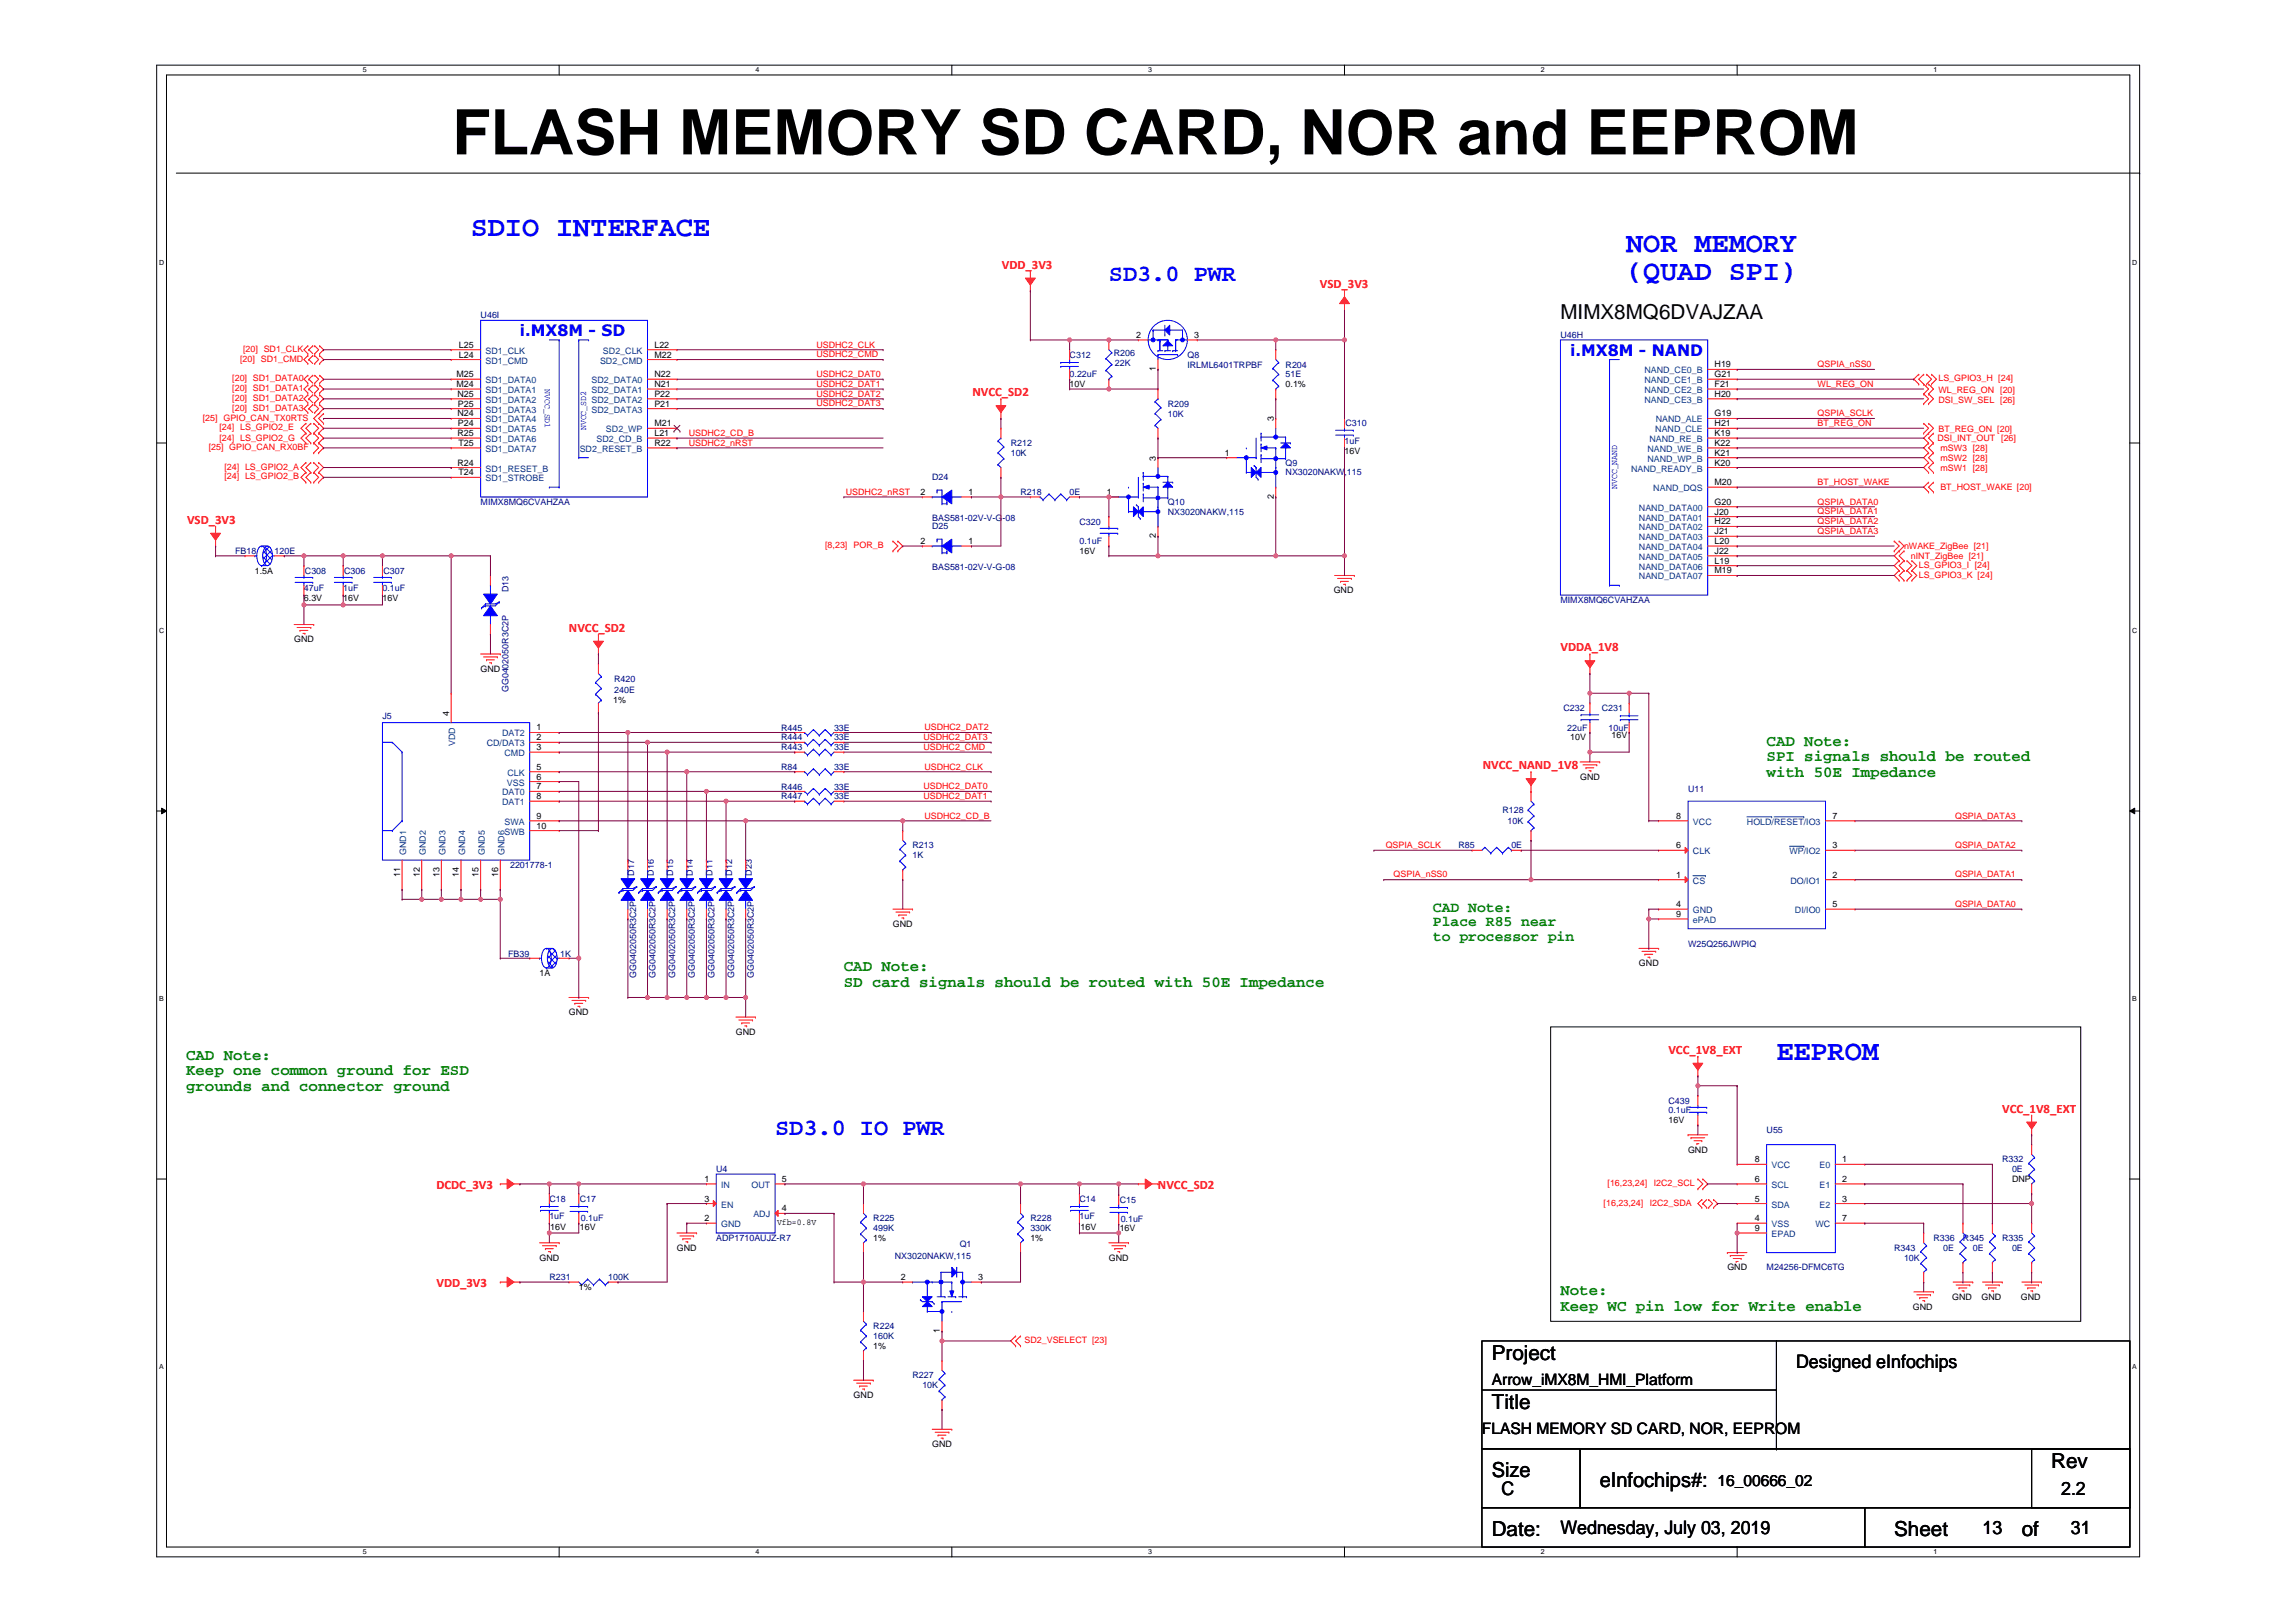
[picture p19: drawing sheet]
<svg xmlns="http://www.w3.org/2000/svg" width="297mm" height="210mm" viewBox="0 0 297 210" stroke-linecap="round" stroke-linejoin="round" font-family="sans-serif">
<defs><g id="words">
<text font-size="8.1" x="58.5" y="20">FLASH MEMORY SD CARD, NOR and EEPROM</text>
<g font-size="3.7" fill="#00f">
<text x="60.9" y="30.5">SDIO INTERFACE</text>
<text x="210.4" y="32.6">NOR MEMORY</text>
<text x="210.4" y="36.3">(QUAD SPI)</text>
<text x="229.8" y="137.2">EEPROM</text>
</g>
<g font-size="3" fill="#00f">
<text x="143.5" y="36.4">SD3.0 PWR</text>
<text x="100.3" y="146.9">SD3.0 IO PWR</text>
</g>
<g font-size="2.7">
<text x="201.9" y="41.3">MIMX8MQ6DVAJZAA</text>
<text x="193" y="175.9">Project</text>
<text x="193" y="182.3">Title</text>
<text x="193" y="191.2">Size</text>
<text x="265.4" y="189.9">Rev</text>
<text x="207" y="192.5">eInfochips#:</text>
<text x="193" y="198.8">Date:</text>
<text x="245.1" y="198.8">Sheet</text>
<text x="261.6" y="198.8">of</text>
</g>
<g font-size="2.4">
<text x="232.4" y="177">Designed eInfochips</text>
<text x="194.3" y="193.5">C</text>
<text x="266.6" y="193.5">2.2</text>
<text x="201.9" y="198.6">Wednesday, July 03, 2019</text>
<text x="256.5" y="198.6">13</text>
<text x="267.9" y="198.6">31</text>
</g>
<g font-size="2" fill="#00f">
<text x="67.3" y="43.5">i.MX8M - SD</text>
<text x="203.1" y="46">i.MX8M - NAND</text>
</g>
<g font-size="2" fill="#008000">
<text x="228.5" y="96.5">CAD Note:</text>
<text x="228.5" y="98.5">SPI signals should be routed</text>
<text x="228.5" y="100.5">with 50E Impedance</text>
<text x="109.2" y="125.7">CAD Note:</text>
<text x="109.2" y="127.7">SD card signals should be routed with 50E Impedance</text>
<text x="24.1" y="137.1">CAD Note:</text>
<text x="24.1" y="139.2">Keep one common ground for ESD</text>
<text x="24.1" y="141.2">grounds and connector ground</text>
<text x="201.9" y="167.6">Note:</text>
<text x="201.9" y="169.6">Keep WC pin low for Write enable</text>
</g>
<g font-size="2">
<text x="193" y="179.2">Arrow_iMX8M_HMI_Platform</text>
<text x="191.7" y="185.5">FLASH MEMORY SD CARD, NOR, EEPROM</text>
<text x="222.2" y="192.3">16_00666_02</text>
</g>
<g font-size="1.9" fill="#008000">
<text x="185.4" y="118">CAD Note:</text>
<text x="185.4" y="119.9">Place R85 near</text>
<text x="185.4" y="121.8">to processor pin</text>
</g>
<g font-size="1.7" fill="#f00">
<text x="129.6" y="34.8">VDD_3V3</text>
<text x="170.8" y="37.3">VSD_3V3</text>
<text x="125.8" y="51.3">NVCC_SD2</text>
<text x="24.2" y="67.8">VSD_3V3</text>
<text x="73.6" y="81.8">NVCC_SD2</text>
<text x="201.9" y="84.3">VDDA_1V8</text>
<text x="191.8" y="99.5">NVCC_NAND_1V8</text>
<text x="215.8" y="136.4">VCC_1V8_EXT</text>
<text x="259" y="144">VCC_1V8_EXT</text>
<text x="56.5" y="153.9">DCDC_3V3</text>
<text x="149.8" y="153.9">NVCC_SD2</text>
<text x="56.5" y="166.6">VDD_3V3</text>
</g>
<g font-size="1.1" fill="#000080">
<text x="62.2" y="41.2">U46I</text>
<text x="138.4" y="46.3">C312</text>
<text x="144.1" y="46">R206</text>
<text x="144.2" y="47.3">22K</text>
<text x="153.6" y="46.3">Q8</text>
<text x="153.6" y="47.6">IRLML6401TRPBF</text>
<text x="166.3" y="47.6">R204</text>
<text x="201.9" y="43.8">U46H</text>
<text x="138.4" y="48.8">0.22uF</text>
<text x="151.1" y="52.6">R209</text>
<text x="151.1" y="53.9">10K</text>
<text x="166.3" y="48.8">51E</text>
<text x="130.8" y="57.7">R212</text>
<text x="130.8" y="59">10K</text>
<text x="173.9" y="57.5">1uF</text>
<text x="174.1" y="55.2">C310</text>
<text x="62.2" y="65.3">MIMX8MQ6CVAHZAA</text>
<text x="120.6" y="62.2">D24</text>
<text x="132" y="64.1">R218</text>
<text x="138.4" y="64.1">0E</text>
<text x="151.1" y="65.3">Q10</text>
<text x="166.3" y="60.3">Q9</text>
<text x="166.3" y="61.5">NX3020NAKW,115</text>
<text x="30.4" y="71.7">FB18</text>
<text x="35.5" y="71.7">120E</text>
<text x="120.6" y="68.5">D25</text>
<text x="120.6" y="67.4">BAS581-02V-V-G-08</text>
<text x="139.7" y="67.9">C320</text>
<text x="139.7" y="70.4">0.1uF</text>
<text x="151.1" y="66.6">NX3020NAKW,115</text>
<text x="39.3" y="76.5">47uF</text>
<text x="39.4" y="74.2">C308</text>
<text x="44.4" y="76.5">1uF</text>
<text x="44.5" y="74.2">C306</text>
<text x="49.5" y="76.5">0.1uF</text>
<text x="49.6" y="74.2">C307</text>
<text x="65.8" y="76.6" transform="rotate(-90 65.8 76.6)">D13</text>
<text x="120.6" y="73.7">BAS581-02V-V-G-08</text>
<text x="201.9" y="78">MIMX8MQ6CVAHZAA</text>
<text x="65.8" y="89.6" transform="rotate(-90 65.8 89.6)">GG0402050R3C2P</text>
<text x="79.5" y="88.2">R420</text>
<text x="79.5" y="89.7">240E</text>
<text x="49.5" y="93">J5</text>
<text x="101" y="94.6">R445</text>
<text x="101" y="95.8">R444</text>
<text x="107.9" y="94.6">33E</text>
<text x="107.9" y="95.8">33E</text>
<text x="202.3" y="92">C232</text>
<text x="202.8" y="94.6">22uF</text>
<text x="207.2" y="92">C231</text>
<text x="208.1" y="94.6">10uF</text>
<text x="101" y="99.6">R84</text>
<text x="101" y="97.1">R443</text>
<text x="107.9" y="99.6">33E</text>
<text x="107.9" y="97.1">33E</text>
<text x="101" y="102.2">R446</text>
<text x="101" y="103.4">R447</text>
<text x="107.9" y="102.2">33E</text>
<text x="107.9" y="103.4">33E</text>
<text x="194.4" y="105.2">R128</text>
<text x="195" y="106.6">10K</text>
<text x="218.4" y="102.6">U11</text>
<text x="66" y="112.3">2201778-1</text>
<text x="82" y="113.3" transform="rotate(-90 82 113.3)">D17</text>
<text x="84.6" y="113.3" transform="rotate(-90 84.6 113.3)">D16</text>
<text x="87.1" y="113.3" transform="rotate(-90 87.1 113.3)">D15</text>
<text x="89.6" y="113.3" transform="rotate(-90 89.6 113.3)">D14</text>
<text x="92.2" y="113.3" transform="rotate(-90 92.2 113.3)">D11</text>
<text x="94.7" y="113.3" transform="rotate(-90 94.7 113.3)">D12</text>
<text x="97.3" y="113.3" transform="rotate(-90 97.3 113.3)">D23</text>
<text x="118.1" y="109.8">R213</text>
<text x="118.1" y="111.1">1K</text>
<text x="188.7" y="109.8">R85</text>
<text x="195.5" y="109.8">0E</text>
<text x="65.7" y="123.9">FB39</text>
<text x="72.5" y="123.9">1K</text>
<text x="218.4" y="122.5">W25Q256JWPIQ</text>
<text x="82.3" y="126.5" transform="rotate(-90 82.3 126.5)">GG0402050R3C2P</text>
<text x="84.8" y="126.5" transform="rotate(-90 84.8 126.5)">GG0402050R3C2P</text>
<text x="87.4" y="126.5" transform="rotate(-90 87.4 126.5)">GG0402050R3C2P</text>
<text x="89.9" y="126.5" transform="rotate(-90 89.9 126.5)">GG0402050R3C2P</text>
<text x="92.4" y="126.5" transform="rotate(-90 92.4 126.5)">GG0402050R3C2P</text>
<text x="95" y="126.5" transform="rotate(-90 95 126.5)">GG0402050R3C2P</text>
<text x="97.5" y="126.5" transform="rotate(-90 97.5 126.5)">GG0402050R3C2P</text>
<text x="215.8" y="142.8">C439</text>
<text x="215.8" y="144.1">0.1uF</text>
<text x="228.5" y="146.6">U55</text>
<text x="71.1" y="155.5">C18</text>
<text x="75" y="155.5">C17</text>
<text x="92.7" y="151.7">U4</text>
<text x="139.7" y="155.5">C14</text>
<text x="144.9" y="155.6">C15</text>
<text x="259" y="150.4">R332</text>
<text x="260.3" y="151.7">0E</text>
<text x="71.1" y="157.8">1uF</text>
<text x="75.1" y="158.1">0.1uF</text>
<text x="92.7" y="160.6">ADP1710AUJZ-R7</text>
<text x="113" y="158.1">R225</text>
<text x="113" y="159.3">499K</text>
<text x="124.2" y="161.4">Q1</text>
<text x="133.3" y="158.1">R228</text>
<text x="133.3" y="159.3">330K</text>
<text x="139.7" y="157.8">1uF</text>
<text x="145" y="158.2">0.1uF</text>
<text x="245.1" y="161.9">R343</text>
<text x="250.1" y="160.6">R336</text>
<text x="251.4" y="161.9">0E</text>
<text x="253.9" y="160.6">R345</text>
<text x="255.2" y="161.9">0E</text>
<text x="259" y="160.6">R335</text>
<text x="260.3" y="161.9">0E</text>
<text x="71.1" y="165.7">R231</text>
<text x="78.7" y="165.7">100K</text>
<text x="115.8" y="162.9">NX3020NAKW,115</text>
<text x="228.5" y="164.4">M24256-DFMC6TG</text>
<text x="246.3" y="163.1">10K</text>
<text x="113" y="172">R224</text>
<text x="113" y="173.3">160K</text>
<text x="118.1" y="178.4">R227</text>
<text x="119.3" y="179.6">10K</text>
</g>
<g font-size="1.1" fill="#f00">
<text x="31.1" y="46.8">[20] SD1_CMD</text>
<text x="31.4" y="45.5">[20] SD1_CLK</text>
<text x="105.6" y="45">USDHC2_CLK</text>
<text x="105.6" y="46.2">USDHC2_CMD</text>
<text x="235.2" y="47.5">QSPIA_nSS0</text>
<text x="30" y="49.3">[20] SD1_DATA0</text>
<text x="30" y="50.6">[20] SD1_DATA1</text>
<text x="30" y="51.9">[20] SD1_DATA2</text>
<text x="30" y="53.1">[20] SD1_DATA3</text>
<text x="105.6" y="48.8">USDHC2_DAT0</text>
<text x="105.6" y="50.1">USDHC2_DAT1</text>
<text x="105.6" y="51.3">USDHC2_DAT2</text>
<text x="105.6" y="52.6">USDHC2_DAT3</text>
<text x="235.2" y="53.9">QSPIA_SCLK</text>
<text x="235.2" y="50.1">WL_REG_ON</text>
<text x="250.8" y="50.9">WL_REG_ON [20]</text>
<text x="250.8" y="52.1">DSI_SW_SEL [26]</text>
<text x="250.8" y="49.3">LS_GPIO3_H [24]</text>
<text x="26.2" y="54.4">[25] GPIO_CAN_TX0RTS</text>
<text x="27" y="58.2">[25] GPIO_CAN_RX0BF</text>
<text x="28.4" y="55.7">[24] LS_GPIO2_E</text>
<text x="28.4" y="57.1">[24] LS_GPIO2_G</text>
<text x="89.1" y="56.4">USDHC2_CD_B</text>
<text x="89.1" y="57.7">USDHC2_nRST</text>
<text x="235.2" y="55.1">BT_REG_ON</text>
<text x="250.6" y="57.1">DSI_INT_OUT [26]</text>
<text x="250.8" y="55.9">BT_REG_ON [20]</text>
<text x="251" y="58.4">mSW3 [28]</text>
<text x="251" y="59.6">mSW2 [28]</text>
<text x="29" y="60.8">[24] LS_GPIO2_A</text>
<text x="29" y="62">[24] LS_GPIO2_B</text>
<text x="109.4" y="64">USDHC2_nRST</text>
<text x="235.2" y="62.8">BT_HOST_WAKE</text>
<text x="235.2" y="65.3">QSPIA_DATA0</text>
<text x="251" y="63.4">BT_HOST_WAKE [20]</text>
<text x="251" y="60.9">mSW1 [28]</text>
<text x="106.8" y="70.9">[8,23]</text>
<text x="110.4" y="70.9">POR_B</text>
<text x="235.2" y="66.6">QSPIA_DATA1</text>
<text x="235.2" y="67.8">QSPIA_DATA2</text>
<text x="235.2" y="69.1">QSPIA_DATA3</text>
<text x="246.3" y="71.1">nWAKE_ZigBee [21]</text>
<text x="247.2" y="72.3">nINT_ZigBee [21]</text>
<text x="248.2" y="73.5">LS_GPIO3_I [24]</text>
<text x="248.2" y="74.7">LS_GPIO3_K [24]</text>
<text x="119.5" y="95.8">USDHC2_DAT3</text>
<text x="119.6" y="94.5">USDHC2_DAT2</text>
<text x="119.5" y="97">USDHC2_CMD</text>
<text x="119.6" y="99.6">USDHC2_CLK</text>
<text x="119.5" y="102.1">USDHC2_DAT0</text>
<text x="119.5" y="103.4">USDHC2_DAT1</text>
<text x="119.6" y="105.9">USDHC2_CD_B</text>
<text x="252.9" y="105.9">QSPIA_DATA3</text>
<text x="179.3" y="109.7">QSPIA_SCLK</text>
<text x="180.3" y="113.6">QSPIA_nSS0</text>
<text x="252.9" y="109.7">QSPIA_DATA2</text>
<text x="252.9" y="113.6">QSPIA_DATA1</text>
<text x="252.9" y="117.4">QSPIA_DATA0</text>
<text x="208" y="153.5">[16,23,24]</text>
<text x="213.9" y="153.5">I2C2_SCL</text>
<text x="207.5" y="156">[16,23,24]</text>
<text x="213.4" y="156">I2C2_SDA</text>
<text x="132.5" y="173.8">SD2_VSELECT [23]</text>
</g>
<g font-size="1.1">
<text x="59.4" y="45">L25</text>
<text x="59.4" y="46.3">L24</text>
<text x="84.7" y="45">L22</text>
<text x="84.7" y="46.3">M22</text>
<text x="147" y="43.7">2</text>
<text x="154.5" y="43.7">3</text>
<text x="221.8" y="47.5">H19</text>
<text x="59" y="48.8">M25</text>
<text x="59" y="50.1">M24</text>
<text x="59.2" y="53.9">N24</text>
<text x="59.2" y="51.4">N25</text>
<text x="59.2" y="52.6">P25</text>
<text x="84.7" y="52.6">P21</text>
<text x="84.7" y="50.1">N21</text>
<text x="84.7" y="48.8">N22</text>
<text x="84.7" y="51.4">P22</text>
<text x="138.4" y="50.1">10V</text>
<text x="149.5" y="48.1" transform="rotate(-90 149.5 48.1)">1</text>
<text x="166.3" y="50.1">0.1%</text>
<text x="221.8" y="51.4">H20</text>
<text x="221.8" y="48.8">G21</text>
<text x="221.8" y="53.9">G19</text>
<text x="221.8" y="50.1">F21</text>
<text x="59.2" y="56.4">R25</text>
<text x="59.2" y="55.2">P24</text>
<text x="59.3" y="57.7">T25</text>
<text x="84.7" y="55.2">M21</text>
<text x="84.7" y="57.7">R22</text>
<text x="84.7" y="56.4">L21</text>
<text x="149.5" y="59.6" transform="rotate(-90 149.5 59.6)">3</text>
<text x="158.4" y="59">1</text>
<text x="164.8" y="54.5" transform="rotate(-90 164.8 54.5)">3</text>
<text x="173.9" y="58.7">16V</text>
<text x="221.8" y="57.7">K22</text>
<text x="221.8" y="59">K21</text>
<text x="221.8" y="56.4">K19</text>
<text x="221.8" y="55.2">H21</text>
<text x="59.2" y="60.2">R24</text>
<text x="59.3" y="61.5">T24</text>
<text x="119.1" y="64.1">2</text>
<text x="125.3" y="64.1">1</text>
<text x="143.2" y="64.1">1</text>
<text x="164.8" y="64.6" transform="rotate(-90 164.8 64.6)">2</text>
<text x="221.8" y="62.8">M20</text>
<text x="221.8" y="60.2">K20</text>
<text x="221.8" y="65.3">G20</text>
<text x="119.1" y="70.4">2</text>
<text x="125.3" y="70.4">1</text>
<text x="139.7" y="71.7">16V</text>
<text x="149.5" y="69.7" transform="rotate(-90 149.5 69.7)">2</text>
<text x="221.8" y="70.4">L20</text>
<text x="221.8" y="71.7">J22</text>
<text x="221.8" y="69.1">J21</text>
<text x="221.8" y="66.6">J20</text>
<text x="221.8" y="67.9">H22</text>
<text x="33" y="74.2">1.5A</text>
<text x="39.3" y="77.8">6.3V</text>
<text x="44.4" y="77.8">16V</text>
<text x="49.5" y="77.8">16V</text>
<text x="172.5" y="76.8">GND</text>
<text x="221.8" y="74.2">M19</text>
<text x="221.8" y="72.9">L19</text>
<text x="38" y="83.1">GND</text>
<text x="62.2" y="86.9">GND</text>
<text x="58.1" y="92.6" transform="rotate(-90 58.1 92.6)">4</text>
<text x="69.4" y="94.5">1</text>
<text x="69.4" y="95.8">2</text>
<text x="79.3" y="91">1%</text>
<text x="203.1" y="95.8">10V</text>
<text x="208.5" y="95.6">16V</text>
<text x="69.4" y="97.1">3</text>
<text x="69.4" y="99.6">5</text>
<text x="69.4" y="100.9">6</text>
<text x="204.4" y="100.9">GND</text>
<text x="69.4" y="102.2">7</text>
<text x="69.4" y="103.4">8</text>
<text x="69.4" y="106">9</text>
<text x="69.4" y="107.2">10</text>
<text x="216.9" y="106">8</text>
<text x="237.1" y="106">7</text>
<text x="51.8" y="113.5" transform="rotate(-90 51.8 113.5)">11</text>
<text x="54.3" y="113.5" transform="rotate(-90 54.3 113.5)">12</text>
<text x="56.8" y="113.5" transform="rotate(-90 56.8 113.5)">13</text>
<text x="59.4" y="113.5" transform="rotate(-90 59.4 113.5)">14</text>
<text x="61.9" y="113.5" transform="rotate(-90 61.9 113.5)">15</text>
<text x="64.5" y="113.5" transform="rotate(-90 64.5 113.5)">16</text>
<text x="216.9" y="113.6">1</text>
<text x="216.9" y="109.8">6</text>
<text x="237.1" y="113.6">2</text>
<text x="237.1" y="109.8">3</text>
<text x="115.5" y="120">GND</text>
<text x="216.9" y="117.4">4</text>
<text x="216.9" y="118.7">9</text>
<text x="237.1" y="117.4">5</text>
<text x="212" y="125">GND</text>
<text x="69.8" y="126.3">1A</text>
<text x="73.6" y="131.4">GND</text>
<text x="95.2" y="133.9">GND</text>
<text x="215.8" y="145.4">16V</text>
<text x="218.4" y="149.2">GND</text>
<text x="91.1" y="155.5">3</text>
<text x="91.1" y="153">1</text>
<text x="101.2" y="153">5</text>
<text x="227" y="155.5">5</text>
<text x="227" y="153">6</text>
<text x="227" y="150.4">8</text>
<text x="238.3" y="150.4">1</text>
<text x="238.3" y="153">2</text>
<text x="238.3" y="155.5">3</text>
<text x="260.3" y="153">DNP</text>
<text x="71.2" y="159.2">16V</text>
<text x="75" y="159.2">16V</text>
<text x="87.6" y="161.9">GND</text>
<text x="91.1" y="158">2</text>
<text x="100.5" y="158.6">Vfb=0.8V</text>
<text x="101.2" y="156.8">4</text>
<text x="113" y="160.6">1%</text>
<text x="133.3" y="160.6">1%</text>
<text x="139.8" y="159.2">16V</text>
<text x="144.9" y="159.3">16V</text>
<text x="227" y="158">4</text>
<text x="227" y="159.3">9</text>
<text x="238.3" y="158">7</text>
<text x="69.8" y="163.1">GND</text>
<text x="74.9" y="166.9">1%</text>
<text x="116.5" y="165.7">2</text>
<text x="126.6" y="165.7">3</text>
<text x="143.5" y="163.1">GND</text>
<text x="223.5" y="164.4">GND</text>
<text x="121.6" y="172.5" transform="rotate(-90 121.6 172.5)">1</text>
<text x="247.5" y="169.5">GND</text>
<text x="252.6" y="168.2">GND</text>
<text x="256.4" y="168.2">GND</text>
<text x="261.4" y="168.2">GND</text>
<text x="113" y="174.6">1%</text>
<text x="110.4" y="180.9">GND</text>
<text x="120.6" y="187.3">GND</text>
</g>
<g font-size="1.1" fill="#004080">
<text x="62.8" y="45.8">SD1_CLK</text>
<text x="62.8" y="47">SD1_CMD</text>
<text x="77.6" y="47">SD2_CMD</text>
<text x="78" y="45.8">SD2_CLK</text>
<text x="62.8" y="53.4">SD1_DATA3</text>
<text x="62.8" y="49.6">SD1_DATA0</text>
<text x="62.8" y="52.1">SD1_DATA2</text>
<text x="62.8" y="50.9">SD1_DATA1</text>
<text x="76.5" y="53.4">SD2_DATA3</text>
<text x="76.5" y="50.9">SD2_DATA1</text>
<text x="76.5" y="49.6">SD2_DATA0</text>
<text x="76.5" y="52.1">SD2_DATA2</text>
<text x="212.7" y="52.1">NAND_CE3_B</text>
<text x="212.7" y="48.3">NAND_CE0_B</text>
<text x="212.7" y="49.6">NAND_CE1_B</text>
<text x="212.7" y="50.9">NAND_CE2_B</text>
<text x="62.8" y="58.5">SD1_DATA7</text>
<text x="62.8" y="57.2">SD1_DATA6</text>
<text x="62.8" y="55.9">SD1_DATA5</text>
<text x="62.8" y="54.7">SD1_DATA4</text>
<text x="75" y="58.5">SD2_RESET_B</text>
<text x="77.2" y="57.2">SD2_CD_B</text>
<text x="78.4" y="55.9">SD2_WP</text>
<text x="213.1" y="58.5">NAND_WE_B</text>
<text x="213.1" y="59.7">NAND_WP_B</text>
<text x="213.4" y="57.2">NAND_RE_B</text>
<text x="214.1" y="55.9">NAND_CLE</text>
<text x="214.2" y="54.7">NAND_ALE</text>
<text x="62.8" y="62.3">SD1_STROBE</text>
<text x="62.8" y="61">SD1_RESET_B</text>
<text x="211" y="61">NAND_READY_B</text>
<text x="213.9" y="63.6">NAND_DQS</text>
<text x="212" y="71.2">NAND_DATA04</text>
<text x="212" y="69.9">NAND_DATA03</text>
<text x="212" y="67.4">NAND_DATA01</text>
<text x="212" y="68.6">NAND_DATA02</text>
<text x="212" y="66.1">NAND_DATA00</text>
<text x="212" y="75">NAND_DATA07</text>
<text x="212" y="73.7">NAND_DATA06</text>
<text x="212" y="72.4">NAND_DATA05</text>
<text x="64.9" y="95.3">DAT2</text>
<text x="58.9" y="96.6" transform="rotate(-90 58.9 96.6)">VDD</text>
<text x="63" y="96.6">CD/DAT3</text>
<text x="65.3" y="97.8">CMD</text>
<text x="65.6" y="101.7">VSS</text>
<text x="65.7" y="100.4">CLK</text>
<text x="64.9" y="102.9">DAT0</text>
<text x="64.9" y="104.2">DAT1</text>
<text x="65.3" y="106.7">SWA</text>
<text x="219" y="106.7">VCC</text>
<text x="226" y="106.7">HOLD/RESET/IO3</text>
<text x="52.5" y="110.7" transform="rotate(-90 52.5 110.7)">GND1</text>
<text x="55.1" y="110.7" transform="rotate(-90 55.1 110.7)">GND2</text>
<text x="57.6" y="110.7" transform="rotate(-90 57.6 110.7)">GND3</text>
<text x="60.2" y="110.7" transform="rotate(-90 60.2 110.7)">GND4</text>
<text x="62.7" y="110.7" transform="rotate(-90 62.7 110.7)">GND5</text>
<text x="65.2" y="110.7" transform="rotate(-90 65.2 110.7)">GND6</text>
<text x="65.3" y="108">SWB</text>
<text x="219" y="110.5">CLK</text>
<text x="231.5" y="110.5">WP/IO2</text>
<text x="219" y="114.4">CS</text>
<text x="219" y="118.2">GND</text>
<text x="219" y="119.4">ePAD</text>
<text x="231.6" y="114.4">DO/IO1</text>
<text x="232.2" y="118.2">DI/IO0</text>
<text x="93.3" y="153.7">IN</text>
<text x="97.2" y="153.7">OUT</text>
<text x="229.2" y="153.7">SCL</text>
<text x="229.2" y="151.2">VCC</text>
<text x="235.4" y="151.2">E0</text>
<text x="235.4" y="153.7">E1</text>
<text x="93.3" y="156.3">EN</text>
<text x="93.3" y="158.8">GND</text>
<text x="97.5" y="157.5">ADJ</text>
<text x="229.2" y="158.8">VSS</text>
<text x="229.2" y="156.3">SDA</text>
<text x="229.2" y="160.1">EPAD</text>
<text x="234.9" y="158.8">WC</text>
<text x="235.4" y="156.3">E2</text>
</g>
<g font-size="1.1" fill="#00f">
<text x="70.5" y="50.3" transform="rotate(90 70.5 50.3)">NVCC_SD1</text>
<text x="75.9" y="55.7" transform="rotate(-90 75.9 55.7)">NVCC_SD2</text>
<text x="209.2" y="63.3" transform="rotate(-90 209.2 63.3)">NVCC_NAND</text>
</g>
<g font-size=".9">
<text x="46.9" y="9.4">5</text>
<text x="97.7" y="9.4">4</text>
<text x="148.5" y="9.4">3</text>
<text x="199.3" y="9.4">2</text>
<text x="250.1" y="9.4">1</text>
<text x="20.6" y="34.3">D</text>
<text x="275.9" y="34.3">D</text>
<text x="20.6" y="82">C</text>
<text x="275.9" y="82">C</text>
<text x="20.6" y="129.6">B</text>
<text x="275.9" y="129.6">B</text>
<text x="20.6" y="177.2">A</text>
<text x="275.9" y="177.2">A</text>
<text x="46.9" y="201.1">5</text>
<text x="97.7" y="201.1">4</text>
<text x="148.5" y="201.1">3</text>
<text x="199.3" y="201.1">2</text>
<text x="250.1" y="201.1">1</text>
</g>
</g></defs>
<path d="M20.3 8.4h256.5v193.1h-256.5zM21.5 9.7h254v190.5h-254z" fill="none" stroke="#000" stroke-width=".13"/>
<g fill="#fff">
<path d="M46.9 8.6h.5v1h-.5z"/>
<path d="M46.9 200.3h.5v1h-.5z"/>
</g>
<path d="M72.3 8.4v1.3M72.3 200.2v1.3" fill="none" stroke="#000" stroke-width=".13"/>
<g fill="#fff">
<path d="M97.7 8.6h.5v1h-.5z"/>
<path d="M97.7 200.3h.5v1h-.5z"/>
</g>
<path d="M123.1 8.4v1.3M123.1 200.2v1.3" fill="none" stroke="#000" stroke-width=".13"/>
<g fill="#fff">
<path d="M148.5 8.6h.5v1h-.5z"/>
<path d="M148.5 200.3h.5v1h-.5z"/>
</g>
<path d="M173.9 8.4v1.3M173.9 200.2v1.3" fill="none" stroke="#000" stroke-width=".13"/>
<g fill="#fff">
<path d="M199.3 8.6h.5v1h-.5z"/>
<path d="M199.3 200.3h.5v1h-.5z"/>
</g>
<path d="M224.7 8.4v1.3M224.7 200.2v1.3" fill="none" stroke="#000" stroke-width=".13"/>
<g fill="#fff">
<path d="M250.1 8.6h.5v1h-.5z"/>
<path d="M250.1 200.3h.5v1h-.5z"/>
<path d="M20.6 33.5h.6v1h-.6z"/>
<path d="M275.9 33.5h.6v1h-.6z"/>
<path d="M20.6 81.1h.6v1.1h-.6z"/>
<path d="M275.9 81.1h.6v1.1h-.6z"/>
</g>
<path d="M20.3 57.3h1.2M275.5 57.3h1.3" fill="none" stroke="#000" stroke-width=".13"/>
<g fill="#fff">
<path d="M20.6 128.8h.6v1h-.6z"/>
<path d="M275.9 128.8h.6v1h-.6z"/>
</g>
<path d="M20.3 105h1.2M20.9 104.6l.6 .4-.6 .3zM275.5 105l.7-.4v.7zM275.5 105h1.3" fill="none" stroke="#000" stroke-width=".13"/>
<path d="M20.9 104.6l.6 .4-.6 .3zM275.5 105l.7-.4v.7z" fill="#000"/>
<g fill="#fff">
<path d="M20.6 176.4h.6v1h-.6z"/>
<path d="M275.8 176.4h.7v1h-.7z"/>
</g>
<path d="M22.8 22.4h254M276.8 22.4h.1M200.6 132.9h68.6v38.1h-68.6zM20.3 152.6h1.2M275.5 152.6h1.3" fill="none" stroke="#000" stroke-width=".13"/>
<g fill="none" stroke="#f00" stroke-width=".13">
<path d="M129.5 54.2h.1M129.5 53.3v.9M172.7 74.5h2.5M173.1 74.9h1.7M173.4 75.2h.1M173.4 75.2h1M173.8 75.6h.3M174.1 75.6h.1M174.8 74.9h.1M175.2 74.5h.1M38.1 80.8h2.5M38.4 81.2h1.8"/>
<path d="M38.8 81.6h.1M38.8 81.6h1M39.2 82h.2M39.4 82h.1M40.2 81.2h.1M40.6 80.8h.1M204.4 98.6h2.6M204.8 99h1.8M205.2 99.4h.1M205.2 99.4h1M205.6 99.7h.2M205.8 99.7h.1"/>
<path d="M206.6 99h.1M207 98.6h.1M73.6 129.1h2.6M74 129.5h1.8M74.4 129.8h.1M74.4 129.8h1M74.8 130.2h.2M75 130.2h.1M75.8 129.5h.1M76.2 129.1h.1M212 122.7h2.6M212.4 123.1h1.8"/>
<path d="M212.8 123.5h.1M212.8 123.5h1M213.2 123.9h.2M213.4 123.9h.1M214.2 123.1h.1M214.6 122.7h.1"/>
</g>
<path d="M128.9 52.5h1.2l-.6 .9z" fill-rule="evenodd" fill="#f00"/>
<path d="M128.9 52.5h1.2l-.6 .9zM129.5 51.6h.1M129.5 51.6v1.4M27.9 70.7h.1M27.9 69.8v.9" fill="none" stroke="#f00" stroke-width=".13"/>
<path d="M27.3 69h1.2l-.6 .9z" fill-rule="evenodd" fill="#f00"/>
<path d="M133.3 37.6h.1M133.3 36.8v.8M27.3 69h1.2l-.6 .9zM27.9 68.1h.1M27.9 68.1v1.4" fill="none" stroke="#f00" stroke-width=".13"/>
<path d="M132.7 36h1.2l-.6 .9z" fill-rule="evenodd" fill="#f00"/>
<path d="M132.7 36h1.2l-.6 .9zM133.3 35.1h.1M133.3 35.1v1.4M173.9 39.3v.9M173.9 40.2h.1" fill="none" stroke="#f00" stroke-width=".13"/>
<path d="M173.9 38.4l.7 .9h-1.3z" fill-rule="evenodd" fill="#f00"/>
<path d="M173.9 38.4l.7 .9h-1.3zM173.9 37.6h.1M173.9 37.6v1.4M66.4 153.2h.9M67.3 153.2h.1" fill="none" stroke="#f00" stroke-width=".13"/>
<path d="M65.6 152.6l.9 .6-.9 .6z" fill-rule="evenodd" fill="#f00"/>
<path d="M64.7 153.2h.1M64.7 153.2h1.4M65.6 152.6l.9 .6-.9 .6zM147.3 153.2h.1M147.3 153.2h.9" fill="none" stroke="#f00" stroke-width=".13"/>
<path d="M148.2 152.6l.8 .6-.8 .6z" fill-rule="evenodd" fill="#f00"/>
<g fill="none" stroke="#f00" stroke-width=".13">
<path d="M87.6 159.6h2.5M88 159.9h1.7M89.7 159.9h.1M90.1 159.6h.1M148.2 152.6l.8 .6-.8 .6zM148.4 153.2h1.4M149.8 153.2h.1M66.4 165.9h.9M67.3 165.9h.1M69.8 160.8h2.5M70.2 161.2h1.8M70.6 161.6h.1"/>
<path d="M70.6 161.6h1M70.9 162h.3M71.2 162h.1M72 161.2h.1M72.3 160.8h.1M88.3 160.3h.1M88.3 160.3h1.1M88.7 160.7h.3M89 160.7h.1M110.4 178.6h2.6M110.8 179h1.8M111.2 179.4h.1"/>
<path d="M111.2 179.4h1M111.6 179.8h.2M111.8 179.8h.1M112.6 179h.1M113 178.6h.1M143.5 160.8h2.5M143.8 161.2h1.8M144.2 161.6h.1M144.2 161.6h1M144.6 162h.3M144.9 162h.1M145.6 161.2h.1"/>
<path d="M146 160.8h.1"/>
</g>
<path d="M65.6 165.3l.9 .6-.9 .6z" fill-rule="evenodd" fill="#f00"/>
<path d="M262.8 146.9h.1M262.8 146v.9M64.7 165.9h.1M64.7 165.9h1.4M65.6 165.3l.9 .6-.9 .6z" fill="none" stroke="#f00" stroke-width=".13"/>
<path d="M262.2 145.2h1.3l-.7 .9z" fill-rule="evenodd" fill="#f00"/>
<path d="M219.7 139.2h.1M219.7 138.4v.8M262.2 145.2h1.3l-.7 .9zM262.8 144.3h.1M262.8 144.3v1.4" fill="none" stroke="#f00" stroke-width=".13"/>
<path d="M219 137.6h1.3l-.6 .9z" fill-rule="evenodd" fill="#f00"/>
<g fill="none" stroke="#f00" stroke-width=".13">
<path d="M62.2 84.6h2.5M62.6 85h1.7M62.9 85.4h.1M62.9 85.4h1.1M63.3 85.8h.3M63.6 85.8h.1M64.3 85h.1M64.7 84.6h.1M205.7 87.2h.1M205.7 86.3v.9M95.2 131.6h2.5M95.6 132h1.8"/>
<path d="M96 132.4h.1M96 132.4h1M96.3 132.8h.3M96.6 132.8h.1M97.4 132h.1M97.7 131.6h.1M219 137.6h1.3l-.6 .9zM219.7 136.7h.1M219.7 136.7v1.4M218.4 146.9h.1M218.4 146.9h2.5M218.8 147.2h.1"/>
<path d="M218.8 147.2h1.7M219.2 147.6h1M219.5 148h.1M219.5 148h.3M220.2 147.6h.1M223.5 162.1h.1M223.5 162.1h2.5M223.9 162.5h.1M223.9 162.5h1.7M224.2 162.9h1M224.6 163.2h.1M224.6 163.2h.3"/>
<path d="M225.2 162.9h.1M247.6 167.2h2.5M248 167.6h1.8M248.4 167.9h.1M248.4 167.9h1M248.7 168.3h.3M249 168.3h.1M249.8 167.6h.1M250.1 167.2h.1M252.7 165.9h2.5M253.1 166.3h1.7M253.4 166.7h.1"/>
<path d="M253.4 166.7h1.1M253.8 167.1h.3M254.1 167.1h.1M254.8 166.3h.1M255.2 165.9h.1M256.5 165.9h2.5M256.9 166.3h1.7M257.3 166.7h.1M257.3 166.7h1M257.6 167.1h.3M257.9 167.1h.1M258.6 166.3h.1"/>
<path d="M259 165.9h.1M261.6 165.9h2.5M262 166.3h1.7M262.3 166.7h.1M262.3 166.7h1M262.7 167.1h.3M263 167.1h.1M263.7 166.3h.1M264.1 165.9h.1M120.6 185h2.5M121 185.3h1.8M121.4 185.7h.1"/>
<path d="M121.4 185.7h1M121.7 186.1h.3M122 186.1h.1M122.8 185.3h.1M123.1 185h.1"/>
</g>
<path d="M205.1 85.5h1.2l-.6 .9z" fill-rule="evenodd" fill="#f00"/>
<path d="M205.1 85.5h1.2l-.6 .9zM205.7 84.6h.1M205.7 84.6v1.4M198.1 102.4h.1M198.1 101.5v.9" fill="none" stroke="#f00" stroke-width=".13"/>
<path d="M197.4 100.8h1.3l-.6 .9z" fill-rule="evenodd" fill="#f00"/>
<g fill="none" stroke="#f00" stroke-width=".13">
<path d="M77.4 84.6h.1M77.4 83.7v.9M198.1 99.9h.1M198.1 99.9v1.4M115.5 117.7h2.6M115.9 118h1.8M116.3 118.4h.1M116.3 118.4h1M116.7 118.8h.2M116.9 118.8h.1M117.7 118h.1M118.1 117.7h.1"/>
<path d="M197.4 100.8h1.3l-.6 .9z"/>
</g>
<path d="M76.8 83h1.3l-.7 .9z" fill-rule="evenodd" fill="#f00"/>
<g fill="none" stroke="#f00" stroke-width=".13">
<path d="M39.6 54.8h.1M39.6 56.1h.1M39.6 57.3h.1M39.6 59.9h.1M39.6 54.8l-.7 .6 .7 .7M39.6 56.1l-.7 .6 .7 .6M39.6 59.9l-.7 .6 .7 .6M39.8 45.8h.1M39.8 44.8h.1M39.8 47h.1M39.8 46h.1M39.8 49.6h.1"/>
<path d="M39.8 48.6h.1M39.8 50.9h.1M39.8 49.8h.1M39.8 52.1h.1M39.8 51.1h.1M39.8 53.4h.1M39.8 52.4h.1M39.8 44.8l-.5 .5 .5 .5M39.8 48.6l-.5 .5 .5 .5M39.8 46l-.5 .5 .5 .5M39.8 51.1l-.5 .5 .5 .5M39.8 52.4l-.5 .5 .5 .5"/>
<path d="M39.8 49.8l-.5 .5 .5 .6M40 45.3h.1M40 46.5h.1M40 49.1h.1M40 50.3h.1M40 51.6h.1M40 52.9h.1M40 45.3l.5 .5M40 46.5l.5 .5M40 49.1l.5 .5M40 50.3l.5 .6M40 51.6l.5 .5"/>
<path d="M40 52.9l.5 .5M40.2 56.1h.1M40.2 54.8h.1M40.2 57.3h.1M40.2 59.9h.1M40.2 54.8l-.6 .6 .6 .7M40.2 56.1l-.6 .6 .6 .6M40.2 59.9l-.6 .6 .6 .6M40.5 44.8h.1M40.5 46h.1M40.5 48.6h.1M40.5 49.8h.1"/>
<path d="M40.5 51.1h.1M40.5 52.4h.1M40.5 46l-.5 .5M40.5 44.8l-.5 .5M40.5 49.8l-.5 .5M40.5 48.6l-.5 .5M40.5 51.1l-.5 .5M40.5 52.4l-.5 .5M40.6 57.3h.1M40.6 58.6h.1M40.6 56.1h.1M40.6 54.8h.1"/>
<path d="M40.6 59.9h.1M40.6 57.3l.6 .7-.6 .6M40.6 54.8l.6 .6-.6 .7M40.6 56.1l.6 .6-.6 .6M40.6 59.9l.6 .6-.6 .6M40.7 44.8h.1M40.7 45.8h.1M40.7 46h.1M40.7 47h.1M40.7 48.6h.1M40.7 49.6h.1M40.7 49.8h.1"/>
<path d="M40.7 50.9h.1M40.7 51.1h.1M40.7 52.1h.1M40.7 52.4h.1M40.7 53.4h.1M40.7 44.8l.5 .5-.5 .5M40.7 46l.5 .5-.5 .5M40.7 48.6l.5 .5-.5 .5M40.7 49.8l.5 .5-.5 .6M40.7 51.1l.5 .5-.5 .5M40.7 52.4l.5 .5-.5 .5M41.2 54.8h.1"/>
<path d="M41.2 53.5h.1M41.2 58.6h.1M41.2 57.3h.1M41.2 56.1h.1M41.2 59.9h.1M41.2 53.5l-.6 .7 1.3 1.2-.7 .7M41.2 57.3l.7 .7-.7 .6M41.2 56.1l.7 .6-.7 .6M41.2 59.9l.7 .6-.7 .6M41.4 44.8h.1M41.4 45.8h.1M41.4 46h.1"/>
<path d="M41.4 47h.1M41.4 48.6h.1M41.4 49.6h.1M41.4 49.8h.1M41.4 50.9h.1M41.4 51.1h.1M41.4 52.1h.1M41.4 52.4h.1M41.4 53.4h.1M41.4 44.8l.5 .5-.5 .5M41.4 46l.5 .5-.5 .5M41.4 48.6l.5 .5-.5 .5"/>
<path d="M41.4 51.1l.5 .5-.5 .5M41.4 49.8l.5 .5-.5 .6M41.4 52.4l.5 .5-.5 .5M41.9 54.8h.1M41.9 53.5h.1M41.9 53.5l-.7 .7 .7 .6M248.2 49.7h.1M248.2 48.4h.1M248.2 48.4l-.6 .7 .6 .6M248.9 54.8h.1M248.9 56.1h.1M248.9 49.7h.1"/>
<path d="M248.9 51h.1M248.9 52.2h.1M248.9 48.4h.1M248.9 54.8l.6 .6-.6 .7M248.9 48.4l-.7 .7 1.3 1.2-.6 .7M248.9 51l.6 .6-.6 .6M249.3 48.4h.1M249.3 49.7h.1M249.3 48.4l.6 .7-.6 .6M249.5 54.8h.1M249.5 56.1h.1M249.5 49.7h.1"/>
<path d="M249.5 51h.1M249.5 52.2h.1M249.5 57.3h.1M249.5 58.6h.1M249.5 59.9h.1M249.5 54.8l.6 .6-1.2 1.3 .6 .6M249.5 49.7l.6 .6-.6 .7M249.5 51l.6 .6-.6 .6M249.5 57.3l-.6 .7 .6 .6M249.5 58.6l-.6 .6 .6 .7M249.5 59.9l-.6 .6 .6 .6M249.9 49.7h.1"/>
<path d="M249.9 48.4h.1M249.9 48.4l.6 .7-.6 .6M250.1 58.6h.1M250.1 57.3h.1M250.1 59.9h.1M250.1 56.1h.1M250.1 57.3l-.6 .7 .6 .6M250.1 58.6l-.6 .6 .6 .7M250.1 59.9l-.6 .6 .6 .6M250.1 56.1l-.6 .6 .6 .6M39.6 61.1h.1M39.6 62.4h.1"/>
<path d="M39.6 61.1l-.7 .7 .7 .6M40.2 61.1h.1M40.2 62.4h.1M40.2 61.1l-.6 .7 .6 .6M40.6 61.1h.1M40.6 62.4h.1M40.6 61.1l.6 .7-.6 .6M41.2 61.1h.1M41.2 62.4h.1M41.2 61.1l.7 .7-.7 .6M115.5 71.3h.1M115.5 70h.1"/>
<path d="M115.5 70l.7 .7-.7 .6M116.2 70h.1M116.2 71.3h.1M116.2 70l.6 .7-.6 .6M245.1 71.3h.1M245.1 70h.1M245.1 70l.6 .7-.6 .6M245.7 73.8h.1M245.7 72.6h.1M245.7 75.1h.1M245.7 70h.1M245.7 71.3h.1"/>
<path d="M245.7 72.6l-.6 .6 .6 .6M245.7 73.8l-.6 .7 .6 .6M245.7 70l.6 .7-1.2 1.2 .6 .7M246.3 72.6h.1M246.3 73.8h.1M246.3 75.1h.1M246.3 71.3h.1M246.3 72.6l-.6 .6 .6 .6M246.3 73.8l-.6 .7 .6 .6M246.3 71.3l-.6 .6 .6 .7M246.7 72.6h.1M246.7 73.8h.1"/>
<path d="M246.7 75.1h.1M246.7 72.6l.6 .6-.6 .6M246.7 73.8l.6 .7-.6 .6M247.3 73.8h.1M247.3 72.6h.1M247.3 75.1h.1M247.3 72.6l.7 .6-.7 .6M247.3 73.8l.7 .7-.7 .6M249.5 62.4h.1M249.5 63.7h.1M249.5 61.1h.1M249.5 62.4l-.6 .6 .6 .7"/>
<path d="M250.1 63.7h.1M250.1 62.4h.1M250.1 61.1h.1M250.1 62.4l-.6 .6 .6 .7M76.8 83h1.3l-.7 .9zM77.4 82.1h.1M77.4 82.1v1.4M219.7 153.8h.1M219.7 152.6h.1M219.7 152.6l.6 .6-.6 .6M220.2 155.2h.1M220.2 156.3h.1"/>
<path d="M220.2 155.2l-.5 .6 .5 .5M220.3 152.6h.1M220.3 153.8h.1M220.3 155.8h.1M220.3 152.6l.6 .6-.6 .6M220.3 155.8l.5 .5M220.8 156.3h.1M220.8 155.2l-.5 .6M221.1 156.3h.1M221.1 155.2h.1M221.1 155.2l.5 .6-.5 .5M221.7 156.3h.1"/>
<path d="M221.7 155.2h.1M221.7 155.2l.5 .6-.5 .5M131.4 174.2h.1M131.4 172.9h.1M131.4 172.9l-.6 .6 .6 .7M132 172.9h.1M132 174.2h.1M132 172.9l-.6 .6 .6 .7"/>
</g>
<path d="M191.7 173.5h83.8v14h-83.8zM191.7 179.9h38.1M229.8 179.9h.1M229.8 173.5v14M191.7 187.5h12.7v7.6h-12.7zM191.7 195.1h49.6v5.1h-49.6zM204.4 187.5h71.1v7.6h-71.1zM229.8 187.5h.1M241.3 195.1h34.2v5.1h-34.2zM262.8 187.5h12.7v7.6h-12.7z" fill="none" stroke="#000" stroke-width=".13"/>
<g fill="none" stroke="#00f" stroke-width=".13">
<path d="M148.5 44h.1M148.5 44h2.6M149.8 44h.1M149.8 45.4h.1M149.8 45.9h.1M149.8 45.4h.6M149.8 45.9v.6M149.8 45.9h2.6M150.1 44.1h.1M150.1 44h.1M150.1 44v1.4M150.7 45.4h.1"/>
<path d="M150.7 45.4h.8M151.1 44h.1M151.1 44v1.4M151.7 45.4h.1M151.7 45.4h.7M152.1 44h.1M152.1 45.3h.1M152.1 45.4h.1M152.1 44h1.5M152.1 44v1.4M152.4 45.9h.1"/>
</g>
<path d="M150.7 42.7l.6-.6v1.3z" fill="#00f"/>
<path d="M149.2 42.7h.1M149.2 42.7h1.5M149.2 42.7v1.3M150.7 42.7l.6-.6v1.3zM150.7 43.4h.1M150.7 42.1v1.3M151.3 42.7h.1M151.3 42.7h1.7M153 42.7h.1M153 42.7v1.3" fill="none" stroke="#00f" stroke-width=".13"/>
<circle cx="149.2" cy="44" r=".25" fill="#00f"/>
<circle cx="149.2" cy="44" r=".25" fill="none" stroke="#00f" stroke-width=".13"/>
<circle cx="153" cy="44" r=".25" fill="#00f"/>
<g fill="none" stroke="#00f" stroke-width=".13">
<circle cx="151.1" cy="44" r="2.54"/>
<circle cx="153" cy="44" r=".25"/>
</g>
<path d="M151.1 44.1l.6 .7h-1.3z" fill="#00f"/>
<g fill="none" stroke="#00f" stroke-width=".13">
<path d="M151.1 44.1l.6 .7h-1.3zM172.8 56.3h2.3M172.8 55.7h2.3M173.9 55.7h.1M173.9 56.3h.1M173.9 55.4v.3M173.9 56.3v.4M175.1 56.3h.1M175.1 55.7h.1M43.3 75.4h2.2M43.3 74.7h2.2M44.4 74.7h.1"/>
<path d="M44.4 75.4h.1M44.4 74.5v.2M44.4 75.4v.3M45.5 75.4h.1M45.5 74.7h.1M48.3 75.4h2.3M48.3 74.7h2.3M49.5 74.7h.1M49.5 75.4h.1M49.5 74.5v.2M49.5 75.4v.3M50.6 75.4h.1"/>
<path d="M50.6 74.7h.1M86.3 116.4h.1M86.3 112.6h.1M86.3 112.6v1.2M86.3 116.4v1.3"/>
</g>
<g fill="none" stroke="#f00" stroke-width=".13">
<path d="M147.3 44h.1M147.3 44h1.2M149.8 47.8h.1M149.8 46.5v1.3M153.6 44h1.3M154.9 44h.1M173.9 54.2h.1M173.9 58h.1M173.9 54.2v1.2M173.9 56.7v1.3M44.4 73.2h.1M44.4 77h.1"/>
<path d="M44.4 73.2v1.3M44.4 75.7v1.3M49.5 73.2h.1M49.5 77h.1M49.5 73.2v1.3M49.5 75.7v1.3"/>
</g>
<path d="M86.3 115.2l.9 1.3h-1.8z" fill-rule="evenodd" fill="#00f"/>
<path d="M85.2 115.5h.1M85.7 115.2h.1M85.7 115l-.5 .5M85.7 115.2l-.5 .3M86.3 115.2l.9 1.3h-1.8zM87.5 114.7h.1M87.5 114.7l-.6 .5h-1.2M87.5 114.7l-.6 .3" fill="none" stroke="#00f" stroke-width=".13"/>
<path d="M85.4 113.7h1.8l-.9 1.3z" fill-rule="evenodd" fill="#00f"/>
<g fill="none" stroke="#00f" stroke-width=".13">
<path d="M142.3 69h2.3M142.3 68.4h2.3M143.5 68.4h.1M143.5 69h.1M143.5 68.1v.3M143.5 69v.4M144.6 69h.1M144.6 68.4h.1M49.5 93.5h19v17.8h-19zM49.5 96.1h1.3M50.8 96.1h.1M50.8 96.1l1.2 1.2"/>
<path d="M52 97.3h.1M52 97.3v8.9M49.5 107.5h1.3M50.8 107.5h.1M52 106.2h.1M52 106.2l-1.2 1.3M85.4 113.7h1.8l-.9 1.3zM85.7 115h.1M85.7 115h1.2M86.3 113.8h.1M86.3 113.8v1.2M88.9 116.4h.1"/>
<path d="M88.9 112.6h.1M88.9 112.6v1.2M88.9 116.4v1.3"/>
</g>
<g fill="none" stroke="#f00" stroke-width=".13">
<path d="M143.5 66.9h.1M143.5 70.7h.1M143.5 66.9v1.2M143.5 69.4v1.3M58.4 89.7h.1M58.4 89.7v3.8M68.5 94.8h3.8M68.5 96.1h3.8M68.5 97.3h3.8M68.5 99.9h3.8M72.3 94.8h.1M72.3 96.1h.1"/>
<path d="M72.3 97.3h.1M72.3 99.9h.1M52 115.1h.1M52 111.3v3.8M54.6 115.1h.1M54.6 111.3v3.8M57.1 115.1h.1M57.1 111.3v3.8M59.6 115.1h.1M59.6 111.3v3.8M62.2 115.1h.1M62.2 111.3v3.8"/>
<path d="M64.7 115.1h.1M64.7 111.3v3.8M68.5 101.1h3.8M68.5 102.4h3.8M68.5 103.7h3.8M68.5 106.2h3.8M68.5 107.5h3.8M72.3 101.1h.1M72.3 102.4h.1M72.3 103.7h.1M72.3 106.2h.1M72.3 107.5h.1"/>
<path d="M86.3 118.9h.1M86.3 111.3h.1M86.3 111.3v1.3M86.3 117.7v1.2"/>
</g>
<path d="M88.9 115.2l.8 1.3h-1.7z" fill-rule="evenodd" fill="#00f"/>
<path d="M87.7 115.5h.1M88.2 115.2h.1M88.2 115l-.5 .5M88.2 115.2l-.5 .3M88.9 115.2l.8 1.3h-1.7zM90 114.7h.1M90 114.7l-.5 .5h-1.3M90 114.7l-.5 .3" fill="none" stroke="#00f" stroke-width=".13"/>
<path d="M88 113.7h1.7l-.8 1.3z" fill-rule="evenodd" fill="#00f"/>
<g fill="none" stroke="#00f" stroke-width=".13">
<path d="M129.1 58.6h.1M129.1 57.1h.1M129.1 58.6l.8 .8M129.1 57.1l.8 .7M129.5 56.7h.1M129.5 56.7l-.4 .4M129.9 59.4h.1M129.9 57.8h.1M129.9 59.4l-.8 .7M129.9 57.8l-.8 .8M129.1 60.1h.1M129.1 60.1l.4 .4"/>
<path d="M77 88.3h.1M77 89.8h.1M77 88.3l.8 .8M77 89.8l.8 .8M77.4 91h.1M77.4 87.2l.4 .4M77.8 87.6h.1M77.8 89.1h.1M77.8 90.6h.1M77.8 87.6l-.8 .7M77.8 89.1l-.8 .7M77.8 90.6l-.4 .4"/>
<path d="M104.1 94.8h.1M104.1 94.8l.4 .4M104.5 95.2h.1M105.2 94.4h.1M105.2 94.4l.8 .8M105.2 94.4l-.7 .8M106 95.2h.1M106.8 94.4h.1M106.8 94.4l.7 .8M106.8 94.4l-.8 .8M107.5 95.2h.1M107.9 94.8l-.4 .4"/>
<path d="M88 113.7h1.7l-.8 1.3zM88.2 115h.1M88.2 115h1.3M88.9 113.8h.1M88.9 113.8v1.2M91.4 116.4h.1M91.4 112.6h.1M91.4 112.6v1.2M91.4 116.4v1.3M257.8 159.6l.3 .3M258.1 159.9h.1M258.1 159.9l-.7 .8"/>
<path d="M257.4 160.7h.1M257.4 162.2h.1M257.4 160.7l.7 .8M257.4 162.2l.7 .8M257.8 163.4h.1M258.1 161.5h.1M258.1 163h.1M258.1 161.5l-.7 .7M258.1 163l-.3 .4"/>
</g>
<g fill="none" stroke="#f00" stroke-width=".13">
<path d="M129.5 55.4h.1M129.5 55.4v1.3M129.5 61.8h.1M129.5 60.5v1.3M77.4 85.9h.1M77.4 92.3h.1M77.4 85.9v1.3M77.4 91v1.3M102.8 94.8h.1M102.8 94.8h1.3M107.9 94.8h1.3M109.2 94.8h.1"/>
<path d="M88.9 118.9h.1M88.9 111.3h.1M88.9 111.3v1.3M88.9 117.7v1.2M257.8 158.3h.1M257.8 158.3v1.3M257.8 164.6h.1M257.8 163.4v1.2"/>
</g>
<path d="M91.4 115.2l.9 1.3h-1.8z" fill-rule="evenodd" fill="#00f"/>
<path d="M90.2 115.5h.1M90.8 115.2h.1M90.8 115l-.6 .5M90.8 115.2l-.6 .3M91.4 115.2l.9 1.3h-1.8zM92.5 114.7h.1M92.5 114.7l-.5 .5h-1.2M92.5 114.7l-.5 .3" fill="none" stroke="#00f" stroke-width=".13"/>
<path d="M90.5 113.7h1.8l-.9 1.3z" fill-rule="evenodd" fill="#00f"/>
<g fill="none" stroke="#00f" stroke-width=".13">
<path d="M120.6 70.7h.1M120.6 70.7h1.3M121.2 69.8h.1M121.2 69.8h.7v1.8M121.9 71.6h.1M121.9 71.6h.6M122.5 71.6h.1M123.1 70.7h.1M123.1 70.7h1.3M204.5 93.1h.1M204.5 92.5h.1M204.5 93.1h2.3"/>
<path d="M204.5 92.5h2.3M205.7 92.5h.1M205.7 93.1h.1M205.7 92.3v.2M205.7 93.1v.4M90.5 113.7h1.8l-.9 1.3zM90.8 115h.1M90.8 115h1.2M91.4 113.8h.1M91.4 113.8v1.2M69.9 156.6h.1M69.9 156.1h.1"/>
<path d="M69.9 156.6h2.3M69.9 156.1h2.3M71.1 156.6h.1M71.1 156.1h.1M71.1 155.8v.3M71.1 156.6v.4M254 159.6l.3 .3M254.3 159.9h.1M254.3 159.9l-.7 .8M74.9 165.9l.4 .4M75.3 166.3h.1M76 165.5h.1"/>
<path d="M76 165.5l-.7 .8M76 165.5l.8 .8M76.8 166.3h.1M77.5 165.5h.1M77.5 165.5l-.7 .8M77.5 165.5l.8 .8M78.3 166.3h.1M78.7 165.9h.1M78.7 165.9l-.4 .4M253.6 160.7h.1M253.6 162.2h.1M253.6 160.7l.7 .8"/>
<path d="M253.6 162.2l.7 .8M254 163.4h.1M254.3 161.5h.1M254.3 163h.1M254.3 161.5l-.7 .7M254.3 163l-.3 .4"/>
</g>
<g fill="none" stroke="#f00" stroke-width=".13">
<path d="M205.7 91h.1M205.7 94.8h.1M205.7 91v1.3M205.7 93.5v1.3M91.4 118.9h.1M91.4 111.3h.1M91.4 111.3v1.3M91.4 117.7v1.2M71.1 154.5h.1M71.1 158.3h.1M71.1 154.5v1.3M71.1 157v1.3"/>
<path d="M254 158.3h.1M254 158.3v1.3M73.6 165.9h.1M73.6 165.9h1.3M78.7 165.9h1.3M80 165.9h.1M254 164.6h.1M254 163.4v1.2"/>
</g>
<path d="M121.9 70.7l1.2-.9v1.8z" fill-rule="evenodd" fill="#00f"/>
<path d="M121.2 70h.1M121.2 69.8v.2M121.9 70.7l1.2-.9v1.8zM122.5 71.3h.1M122.5 71.3v.3" fill="none" stroke="#00f" stroke-width=".13"/>
<path d="M119.3 70.7h.1M119.3 70.7h1.3M124.4 70.7h1.3M125.7 70.7h.1" fill="none" stroke="#f00" stroke-width=".13"/>
<path d="M123.1 164l.7 .6-.7 .7z" fill="#00f"/>
<g fill="none" stroke="#00f" stroke-width=".13">
<path d="M120.6 165.9h.1M120.6 165.9h2.5M121.2 167.8h1.1M121.7 164.6h.1M121.7 164.6v3.2M121.7 164.6h1.4M121.9 168.5h.1M121.9 168.5h2.5M122.3 167.8h.1M122.6 167.8h1M123.1 164l.7 .6-.7 .7zM123.1 164.6h.1"/>
<path d="M123.1 165.9h.1M123.1 165.9v1.3M123.6 167.8h.1M123.8 164h.1M123.8 164v1.3M123.8 164.6h.7M124 167.8h1M124.5 164.6h.1M124.5 167.8h.1M124.5 165.9h.1M124.5 164.6v3.2M124.5 165.9h1.2"/>
<path d="M125 167.8h.1"/>
</g>
<circle cx="124.5" cy="165.9" r=".25" fill="#00f"/>
<circle cx="124.5" cy="165.9" r=".25" fill="none" stroke="#00f" stroke-width=".13"/>
<circle cx="121.7" cy="165.9" r=".25" fill="#00f"/>
<circle cx="121.7" cy="165.9" r=".25" fill="none" stroke="#00f" stroke-width=".13"/>
<path d="M122.9 167.1h.5l-.3 .7z" fill="#00f"/>
<path d="M122.9 167.1h.5l-.3 .7z" fill="none" stroke="#00f" stroke-width=".13"/>
<path d="M119.3 167.8h1.3l-.6 .7z" fill="#00f"/>
<path d="M119.3 167.8h1.3l-.6 .7zM119.3 168.5h1.3M120 165.9h.1M120 169.7h.1M120 165.9h.6M120 165.9v3.8M120 169.7h1.9M120.6 168.5h.1M121.9 169.7h.1" fill="none" stroke="#00f" stroke-width=".13"/>
<circle cx="121.9" cy="169.7" r=".25" fill="#00f"/>
<g fill="none" stroke="#00f" stroke-width=".13">
<path d="M118.1 165.9h.1M118.1 165.9h1.9M123.1 169.7h.1"/>
<circle cx="121.9" cy="169.7" r=".25"/>
</g>
<circle cx="120" cy="165.9" r=".25" fill="#00f"/>
<circle cx="120" cy="165.9" r=".25" fill="none" stroke="#00f" stroke-width=".13"/>
<path d="M119.3 169.1l.7-.6 .6 .6z" fill="#00f"/>
<path d="M93.9 116.4h.1M93.9 112.6h.1M93.9 112.6v1.2M93.9 116.4v1.3M119.1 168.2h.1M119.1 168.2l.2 .3M119.3 169.1l.7-.6 .6 .6zM120.6 168.5l.3 .2M120.9 168.7h.1M121.9 168.5h.1M121.9 168.5v2.5" fill="none" stroke="#00f" stroke-width=".13"/>
<path d="M116.8 165.9h.1M116.8 165.9h1.3M121.9 172.3h.1M121.9 171v1.3M125.7 165.9h1.2M126.9 165.9h.1" fill="none" stroke="#f00" stroke-width=".13"/>
<path d="M93.9 115.2l.9 1.3h-1.8z" fill-rule="evenodd" fill="#00f"/>
<path d="M92.8 115.5h.1M93.3 115.2h.1M93.3 115l-.5 .5M93.3 115.2l-.5 .3M93.9 115.2l.9 1.3h-1.8zM95.1 114.7h.1M95.1 114.7l-.5 .5h-1.3M95.1 114.7l-.5 .3" fill="none" stroke="#00f" stroke-width=".13"/>
<path d="M93 113.7h1.8l-.9 1.3z" fill-rule="evenodd" fill="#00f"/>
<g fill="none" stroke="#00f" stroke-width=".13">
<path d="M93 113.7h1.8l-.9 1.3zM93.3 115h.1M93.3 115h1.3M93.9 113.8h.1M93.9 113.8v1.2M96.5 116.4h.1M96.5 112.6h.1M96.5 112.6v1.2M96.5 116.4v1.3M73.7 156.1h2.3M73.7 156.8h2.3M74.9 156.8h.1"/>
<path d="M74.9 156.1h.1M74.9 155.8v.3M74.9 156.8v.2M76 156.1h.1M76 156.8h.1"/>
</g>
<path d="M93.9 118.9h.1M93.9 111.3h.1M93.9 111.3v1.3M93.9 117.7v1.2M74.9 158.3h.1M74.9 154.5h.1M74.9 154.5v1.3M74.9 157v1.3" fill="none" stroke="#f00" stroke-width=".13"/>
<path d="M96.5 115.2l.9 1.3h-1.8z" fill-rule="evenodd" fill="#00f"/>
<path d="M95.3 115.5h.1M95.8 115.2h.1M95.8 115l-.5 .5M95.8 115.2l-.5 .3M96.5 115.2l.9 1.3h-1.8zM97.6 114.7h.1M97.6 114.7l-.5 .5h-1.3M97.6 114.7l-.5 .3" fill="none" stroke="#00f" stroke-width=".13"/>
<path d="M95.6 113.7h1.8l-.9 1.3z" fill-rule="evenodd" fill="#00f"/>
<path d="M95.6 113.7h1.8l-.9 1.3zM95.8 115h.1M95.8 115h1.3M96.5 113.8h.1M96.5 113.8v1.2M218.4 103.7h17.8v16.5h-17.8z" fill="none" stroke="#00f" stroke-width=".13"/>
<path d="M96.5 118.9h.1M96.5 111.3h.1M96.5 111.3v1.3M96.5 117.7v1.2" fill="none" stroke="#f00" stroke-width=".13"/>
<path d="M218 113.5l.4 .3-.4 .4z" fill="#f00"/>
<path d="M214.6 113.8h.1M214.6 113.8h3.8M218 113.5l.4 .3-.4 .4z" fill="none" stroke="#f00" stroke-width=".13"/>
<path d="M219 113.3h1.6M220.6 113.3h.1" fill="none" stroke="#004080" stroke-width=".13"/>
<path d="M218 109.7l.4 .3-.4 .4z" fill="#f00"/>
<g fill="none" stroke="#f00" stroke-width=".13">
<path d="M220.9 58h3.8M220.9 59.2h3.8M220.9 56.7h3.8M220.9 55.4h3.8M220.9 51.6h3.8M220.9 47.8h3.8M220.9 49.1h3.8M220.9 54.2h3.8M220.9 50.3h3.8M224.7 58h.1M224.7 59.2h.1M224.7 56.7h.1"/>
<path d="M224.7 55.4h.1M224.7 51.6h.1M224.7 47.8h.1M224.7 49.1h.1M224.7 54.2h.1M224.7 50.3h.1M220.9 63h3.8M220.9 74.5h3.8M220.9 70.7h3.8M220.9 73.2h3.8M220.9 60.5h3.8M220.9 71.9h3.8"/>
<path d="M220.9 69.4h3.8M220.9 66.9h3.8M220.9 68.1h3.8M220.9 65.6h3.8M224.7 63h.1M224.7 74.5h.1M224.7 70.7h.1M224.7 73.2h.1M224.7 60.5h.1M224.7 71.9h.1M224.7 69.4h.1M224.7 66.9h.1"/>
<path d="M224.7 68.1h.1M224.7 65.6h.1M102.8 99.9h.1M102.8 99.9h1.3M107.9 99.9h1.3M109.2 99.9h.1M210.8 91h.1M210.8 94.8h.1M210.8 91v1.3M210.8 93.5v1.3M102.8 102.4h.1M102.8 102.4h1.3"/>
<path d="M107.9 102.4h1.3M109.2 102.4h.1M214.6 110h.1M214.6 106.2h.1M214.6 117.7h.1M214.6 118.9h.1M214.6 110h3.8M214.6 106.2h3.8M214.6 117.7h3.8M214.6 118.9h3.8M218 109.7l.4 .3-.4 .4zM236.2 110h3.8"/>
<path d="M236.2 113.8h3.8M236.2 106.2h3.8M236.2 117.7h3.8M240 113.8h.1M240 106.2h.1M240 110h.1M240 117.7h.1M139.7 154.5h.1M139.7 158.3h.1M139.7 154.5v1.3M139.7 157v1.3M224.7 158.3h.1"/>
<path d="M224.7 155.8h.1M224.7 153.2h.1M224.7 150.7h.1M224.7 159.6h.1M224.7 150.7h3.9M224.7 153.2h3.9M224.7 155.8h3.9M224.7 158.3h3.9M224.7 159.6h3.9M237.4 150.7h3.9M237.4 153.2h3.9M237.4 155.8h3.9"/>
<path d="M237.4 158.3h3.9M241.3 150.7h.1M241.3 153.2h.1M241.3 155.8h.1M241.3 158.3h.1M248.9 159.6h.1M248.9 159.6v1.2M262.8 148.1h.1M262.8 154.5h.1M262.8 158.3h.1M262.8 148.1v1.3M262.8 153.2v1.3"/>
<path d="M262.8 158.3v1.3M111.7 169.7h.1M111.7 176.1h.1M111.7 169.7v1.3M111.7 174.8v1.3M121.9 176.1h.1M121.9 176.1v1.2M248.9 165.9h.1M248.9 164.6v1.3M262.8 164.6h.1M262.8 163.4v1.2M121.9 182.4h.1"/>
<path d="M121.9 181.2v1.2"/>
</g>
<path d="M226 105.7h3.2M229.2 105.7h.1M229.5 105.7h3.9M231.5 109.5h1.9M233.4 105.7h.1M233.4 109.5h.1" fill="none" stroke="#004080" stroke-width=".13"/>
<g fill="none" stroke="#00f" stroke-width=".13">
<path d="M201.9 44h19v33h-19zM208.2 46.5h.1M208.2 46.5h1.3M208.2 46.5v29.2M208.2 75.7h.1M208.2 75.7h1.3M209.5 75.7h.1M104.1 99.9h.1M104.1 99.9l.4 .4M105.2 99.5h.1M105.2 99.5l.8 .8M105.2 99.5l-.7 .8"/>
<path d="M106.8 99.5h.1M106.8 99.5l.7 .8M106.8 99.5l-.8 .8M107.9 99.9l-.4 .4M209.6 93.1h.1M209.6 92.6h.1M209.6 93.1h2.3M209.6 92.6h2.3M210.8 93.1h.1M210.8 92.6h.1M210.8 92.3v.3M210.8 93.1v.4"/>
<path d="M104.1 102.4h.1M104.1 102.4l.4 .4M104.5 102.8h.1M104.5 100.3h.1M105.2 102h.1M105.2 102l.8 .8M105.2 102l-.7 .8M106 102.8h.1M106 100.3h.1M106.8 102h.1M106.8 102l.7 .8M106.8 102l-.8 .8"/>
<path d="M107.5 102.8h.1M107.5 100.3h.1M107.9 102.4l-.4 .4M138.5 156.6h.1M138.5 156.1h.1M138.5 156.6h2.3M138.5 156.1h2.3M139.7 156.6h.1M139.7 156.1h.1M139.7 155.8v.3M139.7 156.6v.4M228.6 148.1h8.8v14h-8.8z"/>
<path d="M262.5 150.5h.1M262.5 152.1h.1M262.5 150.5l.7 .8M262.5 152.1l.7 .7M262.8 153.2h.1M262.8 149.4l.4 .4M262.8 159.6l.4 .3M263.2 149.8h.1M263.2 151.3h.1M263.2 152.8h.1M263.2 159.9h.1M263.2 149.8l-.7 .7"/>
<path d="M263.2 151.3l-.7 .8M263.2 152.8l-.4 .4M263.2 159.9l-.7 .8M111.3 172.1h.1M111.3 173.7h.1M111.3 172.1l.8 .8M111.3 173.7l.8 .7M111.7 174.8h.1M111.7 171l.4 .4M112.1 171.4h.1M112.1 172.9h.1M112.1 174.4h.1"/>
<path d="M112.1 171.4l-.8 .7M112.1 172.9l-.8 .8M112.1 174.4l-.4 .4M121.5 178.5h.1M121.5 178.5l.8 .7M121.9 177.3l.4 .4M122.3 177.7h.1M122.3 179.2h.1M122.3 177.7l-.8 .8M122.3 179.2l-.8 .8M248.5 162h.1M248.5 163.5h.1"/>
<path d="M248.5 162l.8 .7M248.5 163.5l.8 .8M248.9 164.6h.1M248.9 160.8l.4 .4M249.3 161.2h.1M249.3 162.7h.1M249.3 164.3h.1M249.3 161.2l-.8 .8M249.3 162.7l-.8 .8M249.3 164.3l-.4 .3M262.5 160.7h.1M262.5 162.2h.1"/>
<path d="M262.5 160.7l.7 .8M262.5 162.2l.7 .8M262.8 163.4h.1M263.2 161.5h.1M263.2 163h.1M263.2 161.5l-.7 .7M263.2 163l-.4 .4M121.5 180h.1M121.5 180l.8 .8M121.9 181.2h.1M122.3 180.8h.1M122.3 180.8l-.4 .4"/>
</g>
<path d="M150.4 63l.7-.6 .6 .6z" fill="#00f"/>
<g fill="none" stroke="#00f" stroke-width=".13">
<path d="M147.3 64.3h.1M147.3 61.8v2.5M147.9 63.9h.1M147.9 62.5h.1M147.9 61.1h.1M147.9 61.6h.1M147.9 61.1v1.1M147.9 62.5v1.1M147.9 63.9v1M147.9 64.4h3.2M147.9 61.6h3.2M148.5 63h1.3"/>
<path d="M149.8 61.6h.1M149.8 63h.1M149.8 65.6h.1M149.8 60.5v1.1M149.8 63v2.6M150.4 63l.7-.6 .6 .6zM150.4 62.4h1.3M151.1 64.4h.1M151.1 63h.1M151.1 61.6h.1M151.1 61.6v.8M151.1 63v1.4"/>
<path d="M151.7 62.4h.1"/>
</g>
<circle cx="149.8" cy="61.6" r=".25" fill="#00f"/>
<circle cx="149.8" cy="61.6" r=".25" fill="none" stroke="#00f" stroke-width=".13"/>
<circle cx="149.8" cy="64.4" r=".25" fill="#00f"/>
<circle cx="149.8" cy="64.4" r=".25" fill="none" stroke="#00f" stroke-width=".13"/>
<path d="M147.9 63l.8-.2v.5z" fill="#00f"/>
<path d="M147.9 63l.8-.2v.5z" fill="none" stroke="#00f" stroke-width=".13"/>
<path d="M147.3 66.2l.6-.6v1.3z" fill="#00f"/>
<path d="M146 66.2h.1M146 64.3h.1M146 66.2h3.8M146 64.3v1.9M147.3 66.2l.6-.6v1.3zM147.3 65.6h.1M147.3 65.6v1.3M149.8 66.2h.1M149.8 65.6v.6" fill="none" stroke="#00f" stroke-width=".13"/>
<circle cx="146" cy="64.3" r=".25" fill="#00f"/>
<g fill="none" stroke="#00f" stroke-width=".13">
<path d="M146 63h.1M149.8 68.1h.1M149.8 66.2v1.9"/>
<circle cx="146" cy="64.3" r=".25"/>
</g>
<circle cx="149.8" cy="66.2" r=".25" fill="#00f"/>
<circle cx="149.8" cy="66.2" r=".25" fill="none" stroke="#00f" stroke-width=".13"/>
<path d="M146.6 65.6l.7 .6-.7 .7z" fill="#00f"/>
<g fill="none" stroke="#00f" stroke-width=".13">
<path d="M143.1 46.4h.1M143.1 47.9h.1M143.1 46.4l.7 .8M143.1 47.9l.7 .8M143.5 49.1h.1M143.5 45.3l.3 .3M143.8 45.6h.1M143.8 47.2h.1M143.8 48.7h.1M143.8 45.6l-.7 .8M143.8 47.2l-.7 .7M143.8 48.7l-.3 .4"/>
<path d="M120.6 64.3h.1M120.6 64.3h1.3M121.2 63.4h.1M121.2 63.4h.7v1.8M121.9 65.2h.1M121.9 65.2h.6M122.5 65.2h.1M123.1 64.3h.1M123.1 64.3h1.3M144.7 64.3h2.6M146.6 65.6l.7 .6-.7 .7zM147 65.3h.1"/>
<path d="M147 65.3l.3 .3M147.3 64.3h.1M147.3 66.9l.2 .2M147.5 67.1h.1M104.1 103.7h.1M104.1 103.7l.4 .4M104.5 104.1h.1M105.2 103.3h.1M105.2 103.3l.8 .8M105.2 103.3l-.7 .8M106 104.1h.1M106.8 103.3h.1"/>
<path d="M106.8 103.3l.7 .8M106.8 103.3l-.8 .8M107.5 104.1h.1M107.9 103.7l-.4 .4M116.4 109.9h.1M116.4 111.4h.1M116.4 109.9l.8 .8M116.4 111.4l.8 .8M116.8 112.6h.1M116.8 108.8l.4 .3M117.2 109.1h.1M117.2 110.7h.1"/>
<path d="M117.2 112.2h.1M117.2 109.1l-.8 .8M117.2 110.7l-.8 .7M117.2 112.2l-.4 .4M131.6 158.2h.1M131.6 159.7h.1M131.6 158.2l.8 .7M131.6 159.7l.8 .8M132 157l.4 .4M132.4 157.4h.1M132.4 158.9h.1M132.4 157.4l-.8 .8"/>
<path d="M132.4 158.9l-.8 .8M132 160.8h.1M132.4 160.5h.1M132.4 160.5l-.4 .3"/>
</g>
<g fill="none" stroke="#f00" stroke-width=".13">
<path d="M143.5 44h.1M143.5 50.3h.1M143.5 44v1.3M143.5 49.1v1.2M149.8 59.2h.1M149.8 59.2v1.3M143.5 64.3h.1M143.5 64.3h1.2M149.8 69.4h.1M149.8 68.1v1.3M102.8 103.7h.1M102.8 103.7h1.3"/>
<path d="M107.9 103.7h1.3M109.2 103.7h.1M116.8 107.5h.1M116.8 113.8h.1M116.8 107.5v1.3M116.8 112.6v1.2M132 155.8h.1M132 155.8v1.2M132 162.1h.1M132 160.8v1.3"/>
</g>
<path d="M121.9 64.3l1.2-.9v1.8z" fill-rule="evenodd" fill="#00f"/>
<g fill="none" stroke="#00f" stroke-width=".13">
<path d="M149.4 55h.1M149.4 53.5h.1M149.4 52h.1M149.4 55l.4 .4M149.4 53.5l.8 .8M149.4 52l.8 .8M149.8 51.6h.1M149.8 51.6l-.4 .4M150.2 54.3h.1M150.2 52.8h.1M150.2 54.3l-.8 .7M150.2 52.8l-.8 .7"/>
<path d="M121.2 63.7h.1M121.2 63.4v.3M121.9 64.3l1.2-.9v1.8zM122.5 64.9h.1M122.5 64.9v.3M111.3 158.2h.1M111.3 159.7h.1M111.3 158.2l.8 .7M111.3 159.7l.8 .8M111.7 157l.4 .4M112.1 157.4h.1M112.1 158.9h.1"/>
<path d="M112.1 157.4l-.8 .8M112.1 158.9l-.8 .8M143.6 156.3h2.3M143.6 156.9h2.3M144.7 156.9h.1M144.7 156.3h.1M144.7 155.9v.4M144.7 156.9v.2M145.9 156.3h.1M145.9 156.9h.1M111.7 160.8h.1M112.1 160.5h.1"/>
<path d="M112.1 160.5l-.4 .3"/>
</g>
<g fill="none" stroke="#f00" stroke-width=".13">
<path d="M149.8 56.7h.1M149.8 50.3h.1M149.8 50.3v1.3M149.8 55.4v1.3M119.3 64.3h.1M119.3 64.3h1.3M124.4 64.3h1.3M125.7 64.3h.1M111.7 155.8h.1M111.7 155.8v1.2M144.7 158.4h.1M144.7 154.6h.1"/>
<path d="M144.7 154.6v1.3M144.7 157.1v1.3M111.7 162.1h.1M111.7 160.8v1.3"/>
</g>
<path d="M71.2 122.8l.2-.1a1.13 1.13 0 0 1 .7 1.3 1.14 1.14 0 0 1-.7 1.3 1.14 1.14 0 0 1-.6-1.3l.1-.5z" fill-rule="evenodd" fill="#fff"/>
<path d="M71.2 122.8l.2-.1a1.13 1.13 0 0 1 .7 1.3 1.14 1.14 0 0 1-.7 1.3 1.14 1.14 0 0 1-.6-1.3l.1-.5z" fill-rule="evenodd" fill="#00f"/>
<g fill="none" stroke="#00f" stroke-width=".13">
<path d="M137.2 47.4h.1M137.2 46.9h.1M137.2 47.4h2.3M137.2 46.9h2.3M138.4 47.4h.1M138.4 46.9h.1M138.4 46.5v.4M138.4 47.4v.4M134.6 64.3h.1M134.6 64.3l.4 .4M135 64.7h.1M135.7 63.9h.1"/>
<path d="M135.7 63.9l.8 .8M135.7 63.9l-.7 .8M136.5 64.7h.1M137.2 63.9h.1M137.2 63.9l.8 .8M137.2 63.9l-.7 .8M138 64.7h.1M138.4 64.3l-.4 .4M104.1 97.3h.1M104.1 97.3l.4 .4M104.5 97.7h.1M105.2 97h.1"/>
<path d="M105.2 97l.8 .7M105.2 97l-.7 .7M106 97.7h.1M106.8 97h.1M106.8 97l.7 .7M106.8 97l-.8 .7M107.5 97.7h.1M107.9 97.3l-.4 .4M192.1 109.7h.1M192.1 109.7l-.4 .3M192.1 109.7l.8 .7M192.9 110.4h.1"/>
<path d="M193.6 109.7h.1M193.6 109.7l-.7 .7M193.6 109.7l.8 .7M194.4 110.4h.1M195.1 109.7h.1M195.1 109.7l-.7 .7M195.1 109.7l.4 .3M195.5 110h.1M197.7 104.8h.1M197.7 106.3h.1M197.7 104.8l.8 .8M197.7 106.3l.8 .8"/>
<path d="M198.1 107.5h.1M198.1 103.7l.4 .4M198.5 104.1h.1M198.5 105.6h.1M198.5 107.1h.1M198.5 104.1l-.8 .7M198.5 105.6l-.8 .7M198.5 107.1l-.4 .4M69.8 124h.1M69.8 124h.3M70.4 122.8l.3-.1a1.13 1.13 0 0 1 .6 1.3 1.14 1.14 0 0 1-.6 1.3 1.14 1.14 0 0 1-.6-1.3v-.5zM70.7 125.3h.1"/>
<path d="M70.7 122.7h.1M70.7 125.3h.8M70.7 122.7h.8M71.2 122.8l.2-.1a1.13 1.13 0 0 1 .7 1.3 1.14 1.14 0 0 1-.7 1.3 1.14 1.14 0 0 1-.6-1.3l.1-.5zM72.1 124h.1M72.1 124h.2M92.7 151.9h7.6v7.7h-7.6zM218.5 143.9h2.3M218.5 143.3h2.3M219.7 143.3h.1M219.7 143.9h.1M219.7 143.1v.2"/>
<path d="M219.7 143.9v.4M220.8 143.9h.1M220.8 143.3h.1"/>
</g>
<g fill="none" stroke="#f00" stroke-width=".13">
<path d="M138.4 45.3h.1M138.4 49.1h.1M138.4 45.3v1.2M138.4 47.8v1.3M133.3 64.3h.1M133.3 64.3h1.3M138.4 64.3h1.3M139.7 64.3h.1M102.8 97.3h.1M102.8 97.3h1.3M107.9 97.3h1.3M109.2 97.3h.1"/>
<path d="M190.4 110h.1M190.4 110h1.3M195.5 110h1.3M196.8 110h.1M198.1 102.4h.1M198.1 108.8h.1M198.1 102.4v1.3M198.1 107.5v1.3M68.5 124h.1M68.5 124h1.3M72.3 124h1.3M73.6 124h.1"/>
<path d="M219.7 141.8h.1M219.7 145.6h.1M219.7 141.8v1.3M219.7 144.3v1.3"/>
</g>
<path d="M92.3 155.4l.4 .4-.4 .3z" fill="#f00"/>
<path d="M91.4 155.8h.1M91.4 153.2h.1M91.4 158.3h.1M91.4 155.8h1.3M91.4 153.2h1.3M91.4 158.3h1.3M92.3 155.4l.4 .4-.4 .3z" fill="none" stroke="#f00" stroke-width=".13"/>
<path d="M100.3 157l.4-.4v.8z" fill="#f00"/>
<path d="M165.1 45.3h.1M165.1 51.6h.1M165.1 45.3v1.2M165.1 50.3v1.3M100.3 157l.4-.4v.8zM100.3 157h1.3M100.3 153.2h1.3M101.6 157h.1M101.6 153.2h.1" fill="none" stroke="#f00" stroke-width=".13"/>
<g fill="none" stroke="#00f" stroke-width=".13">
<path d="M164.7 47.7h.1M164.7 49.2h.1M164.7 47.7l.7 .7M164.7 49.2l.7 .8M165.1 50.3h.1M165.1 46.5l.3 .4M165.4 46.9h.1M165.4 48.4h.1M165.4 50h.1M165.4 46.9l-.7 .8M165.4 48.4l-.7 .8M165.4 50l-.3 .3"/>
<path d="M63.5 79.6h.1M63.5 75.7h.1M63.5 75.7v1.3M63.5 79.6v1.2"/>
</g>
<path d="M63.5 78.4l.8 1.3h-1.7z" fill-rule="evenodd" fill="#00f"/>
<path d="M62.3 78.7h.1M62.8 78.4h.1M62.8 78.2l-.5 .5M62.8 78.4l-.5 .3M63.5 78.4l.8 1.3h-1.7zM64.6 77.9h.1M64.6 77.9l-.5 .5h-1.3M64.6 77.9l-.5 .3" fill="none" stroke="#00f" stroke-width=".13"/>
<path d="M62.6 76.9h1.7l-.8 1.3z" fill-rule="evenodd" fill="#00f"/>
<g fill="none" stroke="#00f" stroke-width=".13">
<path d="M62.2 41.5h21.6v22.8h-21.6zM71.1 44h1.2M72.3 44h.1M72.3 44v19M74.9 59.2h.1M74.9 44h.1M74.9 44h1.3M74.9 59.2h1.3M74.9 44v15.2M76.2 44h.1M62.6 76.9h1.7l-.8 1.3zM62.8 78.2h.1"/>
<path d="M62.8 78.2h1.3M63.5 77h.1M63.5 77v1.2M71.1 63h.1M71.1 63h1.2M72.3 63h.1M81.2 116.4h.1M81.2 112.6h.1M81.2 112.6v1.2M81.2 116.4v1.3"/>
</g>
<g fill="none" stroke="#f00" stroke-width=".13">
<path d="M58.4 58h.1M58.4 56.7h.1M58.4 52.9h.1M58.4 55.4h.1M58.4 49.1h.1M58.4 54.2h.1M58.4 51.6h.1M58.4 50.3h.1M58.4 45.3h.1M58.4 46.5h.1M58.4 58h3.8M58.4 56.7h3.8"/>
<path d="M58.4 55.4h3.8M58.4 52.9h3.8M58.4 49.1h3.8M58.4 54.2h3.8M58.4 50.3h3.8M58.4 51.6h3.8M58.4 45.3h3.8M58.4 46.5h3.8M83.8 58h3.8M83.8 56.7h3.8M83.8 55.4h3.8M83.8 52.9h3.8"/>
<path d="M83.8 49.1h3.8M83.8 50.3h3.8M83.8 51.6h3.8M83.8 45.3h3.8M83.8 46.5h3.8M87.6 55.4h.1M87.6 58h.1M87.6 52.9h.1M87.6 50.3h.1M87.6 49.1h.1M87.6 45.3h.1M87.6 51.6h.1"/>
<path d="M87.6 46.5h.1M87.6 56.7h.1M58.4 61.8h.1M58.4 60.5h.1M58.4 61.8h3.8M58.4 60.5h3.8M63.5 74.5h.1M63.5 74.5v1.2M63.5 82.1h.1M63.5 80.8v1.3"/>
</g>
<path d="M87.2 55.8h.1M87.2 55l.8 .8M88 55l-.8 .8M88 55.8h.1" fill="none" stroke="#804000" stroke-width=".13"/>
<path d="M81.2 115.2l.9 1.3h-1.8z" fill-rule="evenodd" fill="#00f"/>
<path d="M80.1 115.5h.1M80.6 115.2h.1M80.6 115l-.5 .5M80.6 115.2l-.5 .3M81.2 115.2l.9 1.3h-1.8zM82.4 114.7h.1M82.4 114.7l-.5 .5h-1.3M82.4 114.7l-.5 .3" fill="none" stroke="#00f" stroke-width=".13"/>
<path d="M80.3 113.7h1.8l-.9 1.3z" fill-rule="evenodd" fill="#00f"/>
<path d="M80.3 113.7h1.8l-.9 1.3zM80.6 115h.1M80.6 115h1.3M81.2 113.8h.1M81.2 113.8v1.2" fill="none" stroke="#00f" stroke-width=".13"/>
<path d="M81.2 118.9h.1M81.2 111.3h.1M81.2 111.3v1.3M81.2 117.7v1.2" fill="none" stroke="#f00" stroke-width=".13"/>
<path d="M34.4 70.8l.2-.1a1.13 1.13 0 0 1 .6 1.2 1.14 1.14 0 0 1-.6 1.3 1.14 1.14 0 0 1-.6-1.3v-.5z" fill-rule="evenodd" fill="#fff"/>
<path d="M34.4 70.8l.2-.1a1.13 1.13 0 0 1 .6 1.2 1.14 1.14 0 0 1-.6 1.3 1.14 1.14 0 0 1-.6-1.3v-.5z" fill-rule="evenodd" fill="#00f"/>
<g fill="none" stroke="#00f" stroke-width=".13">
<path d="M33 71.9h.1M33 71.9h.2M33.6 70.8l.3-.1a1.13 1.13 0 0 1 .6 1.2 1.14 1.14 0 0 1-.6 1.3 1.14 1.14 0 0 1-.7-1.3l.1-.5zM33.9 73.2h.1M33.9 70.7h.1M33.9 73.2h.7M33.9 70.7h.7M34.4 70.8l.2-.1a1.13 1.13 0 0 1 .6 1.2 1.14 1.14 0 0 1-.6 1.3 1.14 1.14 0 0 1-.6-1.3v-.5zM35.3 71.9h.1M35.3 71.9h.2M38.2 75.4h2.3M38.2 74.7h2.3"/>
<path d="M39.3 74.7h.1M39.3 75.4h.1M39.3 74.5v.2M39.3 75.4v.3M40.5 75.4h.1M40.5 74.7h.1"/>
</g>
<path d="M31.7 71.9h.1M31.7 71.9h1.3M35.5 71.9h1.3M36.8 71.9h.1M39.3 73.2h.1M39.3 77h.1M39.3 73.2v1.3M39.3 75.7v1.3" fill="none" stroke="#f00" stroke-width=".13"/>
<path d="M166.3 57.3l.7 .7h-1.3z" fill="#00f"/>
<g fill="none" stroke="#00f" stroke-width=".13">
<path d="M162.5 59.2h.1M162.5 56.7v2.5M163.1 58.9h.1M163.1 57.5h.1M163.1 56.1h.1M163.1 56.6h.1M163.1 56.1v1M163.1 57.5v1M163.1 58.9v1M163.1 59.4h3.2M163.1 56.6h3.2M163.8 58h1.3"/>
<path d="M165.1 56.6h.1M165.1 58h.1M165.1 55.4v1.2M165.1 58v2.5M165.7 57.3h1.3M166.3 57.3l.7 .7h-1.3zM166.3 59.4h.1M166.3 58h.1M166.3 56.6h.1M166.3 56.6v.7M166.3 58v1.4M167 57.3h.1"/>
<path d="M165.1 60.5h.1"/>
</g>
<circle cx="165" cy="56.6" r=".25" fill="#00f"/>
<circle cx="165" cy="56.6" r=".25" fill="none" stroke="#00f" stroke-width=".13"/>
<circle cx="165" cy="59.4" r=".25" fill="#00f"/>
<circle cx="165" cy="59.4" r=".25" fill="none" stroke="#00f" stroke-width=".13"/>
<path d="M163.1 58l.8-.3v.5z" fill="#00f"/>
<path d="M163.1 58l.8-.3v.5z" fill="none" stroke="#00f" stroke-width=".13"/>
<path d="M162.5 61.1l.6-.6v1.3z" fill="#00f"/>
<path d="M161.2 59.2h.1M161.2 59.2v1.9M161.2 61.1h.1M161.2 61.1h3.9M162.5 61.1l.6-.6v1.3zM162.5 60.5h.1M162.5 60.5v1.3M165.1 61.1h.1M165.1 60.5v.6" fill="none" stroke="#00f" stroke-width=".13"/>
<circle cx="161.2" cy="59.2" r=".25" fill="#00f"/>
<g fill="none" stroke="#00f" stroke-width=".13">
<path d="M161.2 58h.1M165.1 63h.1M165.1 61.1v1.9"/>
<circle cx="161.2" cy="59.2" r=".25"/>
</g>
<circle cx="165" cy="61.1" r=".25" fill="#00f"/>
<circle cx="165" cy="61.1" r=".25" fill="none" stroke="#00f" stroke-width=".13"/>
<path d="M161.9 60.5l.6 .6-.6 .7z" fill="#00f"/>
<g fill="none" stroke="#00f" stroke-width=".13">
<path d="M160 59.2h2.5M162.5 59.2h.1M161.9 60.5l.6 .6-.6 .7zM162.3 60.2h.1M162.3 60.2l.2 .3M162.5 61.8l.3 .2M162.8 62h.1M104.1 96.1h.1M104.1 96.1l.4 .3M104.5 96.4h.1M105.2 95.7h.1M105.2 95.7l.8 .7"/>
<path d="M105.2 95.7l-.7 .7M106 96.4h.1M106.8 95.7h.1M106.8 95.7l.7 .7M106.8 95.7l-.8 .7M107.5 96.4h.1M107.9 96.1l-.4 .3M83.8 116.4h.1M83.8 112.6h.1M83.8 112.6v1.2M83.8 116.4v1.3"/>
</g>
<path d="M158.7 59.2h.1M158.7 59.2h1.3M165.1 54.2h.1M165.1 54.2v1.2M165.1 64.3h.1M165.1 63v1.3M102.8 96.1h.1M102.8 96.1h1.3M107.9 96.1h1.3M109.2 96.1h.1" fill="none" stroke="#f00" stroke-width=".13"/>
<path d="M83.8 115.2l.9 1.3h-1.8z" fill-rule="evenodd" fill="#00f"/>
<path d="M82.6 115.5h.1M83.1 115.2h.1M83.1 115l-.5 .5M83.1 115.2l-.5 .3M83.8 115.2l.9 1.3h-1.8zM84.9 114.7h.1M84.9 114.7l-.5 .5h-1.3M84.9 114.7l-.5 .3" fill="none" stroke="#00f" stroke-width=".13"/>
<path d="M82.9 113.7h1.8l-.9 1.3z" fill-rule="evenodd" fill="#00f"/>
<path d="M82.9 113.7h1.8l-.9 1.3zM83.1 115h.1M83.1 115h1.3M83.8 113.8h.1M83.8 113.8v1.2" fill="none" stroke="#00f" stroke-width=".13"/>
<path d="M83.8 118.9h.1M83.8 111.3h.1M83.8 111.3v1.3M83.8 117.7v1.2" fill="none" stroke="#f00" stroke-width=".13"/>
<path d="M133.3 44h.1M133.3 44h5.1M173.9 40.2h.1M173.9 40.2v3.8" fill="none" stroke="#800040" stroke-width=".13"/>
<circle cx="138.4" cy="44" r=".25" fill="#f0f"/>
<circle cx="138.4" cy="44" r=".25" fill="none" stroke="#f0f" stroke-width=".13"/>
<path d="M138.4 44h.1M138.4 44h5.1" fill="none" stroke="#800040" stroke-width=".13"/>
<circle cx="143.5" cy="44" r=".25" fill="#f0f"/>
<circle cx="143.5" cy="44" r=".25" fill="none" stroke="#f0f" stroke-width=".13"/>
<path d="M138.4 44h.1M138.4 44v1.3M143.5 44h.1M143.5 44h3.8M154.9 44h19M165.1 44h.1M165.1 44v1.3" fill="none" stroke="#800040" stroke-width=".13"/>
<circle cx="173.9" cy="44" r=".25" fill="#f0f"/>
<circle cx="173.9" cy="44" r=".25" fill="none" stroke="#f0f" stroke-width=".13"/>
<circle cx="165" cy="44" r=".25" fill="#f0f"/>
<circle cx="165" cy="44" r=".25" fill="none" stroke="#f0f" stroke-width=".13"/>
<g fill="none" stroke="#800040" stroke-width=".13">
<path d="M41.9 45.3h.1M41.9 46.5h.1M41.9 49.1h.1M41.9 50.3h.1M41.9 45.3h16.5M41.9 46.5h16.5M41.9 49.1h16.5M41.9 50.3h16.5M87.6 45.3h26.7M87.6 46.5h26.7M87.6 49.1h26.7M87.6 50.3h26.7"/>
<path d="M114.3 45.3h.1M114.3 46.5h.1M114.3 49.1h.1M114.3 50.3h.1M138.4 49.1h.1M138.4 50.3h.1M138.4 49.1v1.2M143.5 50.3h.1M149.8 47.8h.1M149.8 47.8v2.5h-11.4M173.9 44h.1M173.9 44v10.2"/>
<path d="M224.7 47.8h.1M224.7 47.8h17.8"/>
</g>
<circle cx="143.5" cy="50.3" r=".25" fill="#f0f"/>
<circle cx="143.5" cy="50.3" r=".25" fill="none" stroke="#f0f" stroke-width=".13"/>
<g fill="none" stroke="#800040" stroke-width=".13">
<path d="M41.9 51.6h.1M41.9 52.9h.1M41.9 54.2h.1M41.9 58h.1M41.9 51.6h16.5M41.9 52.9h16.5M41.9 54.2h16.5M41.9 58h16.5M87.6 56.7h.1M87.6 58h.1M87.6 51.6h26.7M87.6 52.9h26.7"/>
<path d="M87.6 56.7h26.7M87.6 58h26.7M114.3 51.6h.1M114.3 52.9h.1M129.5 54.2h.1M129.5 54.2v1.2M149.8 56.7h.1M149.8 59.2h.1M149.8 56.7v2.5M149.8 59.2h8.9M165.1 51.6h.1M165.1 51.6v2.6"/>
<path d="M173.9 58h.1M173.9 58v13.9M224.7 54.2h.1M224.7 55.4h.1M224.7 54.2h17.8M224.7 55.4h24.2M109.2 64.3h.1M109.2 64.3h10.1M125.7 64.3h.1M125.7 64.3h3.8M129.5 61.8h.1M129.5 64.3h.1"/>
<path d="M129.5 61.8v8.9M224.7 63h.1M224.7 63h24.2"/>
</g>
<circle cx="129.5" cy="64.3" r=".25" fill="#f0f"/>
<circle cx="129.5" cy="64.3" r=".25" fill="none" stroke="#f0f" stroke-width=".13"/>
<path d="M129.5 64.3h.1M129.5 64.3h3.8M139.7 64.3h.1M139.7 64.3h3.8M143.5 64.3h.1M143.5 64.3v2.6" fill="none" stroke="#800040" stroke-width=".13"/>
<circle cx="143.5" cy="64.3" r=".25" fill="#f0f"/>
<circle cx="143.5" cy="64.3" r=".25" fill="none" stroke="#f0f" stroke-width=".13"/>
<g fill="none" stroke="#800040" stroke-width=".13">
<path d="M116.8 70.7h.1M116.8 70.7h2.5M125.7 70.7h.1M125.7 70.7h3.8M143.5 64.3h.1M143.5 70.7h.1M143.5 71.9h.1M143.5 64.3h1.2M143.5 70.7v1.2M149.8 69.4h.1M149.8 69.4v2.5h-6.3M165.1 64.3h.1"/>
<path d="M165.1 64.3v7.6M224.7 65.6h.1M224.7 66.9h.1M224.7 68.1h.1M224.7 69.4h.1M224.7 65.6h17.8M224.7 66.9h17.8M224.7 68.1h17.8M224.7 69.4h17.8"/>
</g>
<circle cx="149.8" cy="71.9" r=".25" fill="#f0f"/>
<circle cx="149.8" cy="71.9" r=".25" fill="none" stroke="#f0f" stroke-width=".13"/>
<path d="M149.8 71.9h.1M149.8 71.9h24.1M165.1 71.9h.1" fill="none" stroke="#800040" stroke-width=".13"/>
<circle cx="173.9" cy="71.9" r=".25" fill="#f0f"/>
<circle cx="173.9" cy="71.9" r=".25" fill="none" stroke="#f0f" stroke-width=".13"/>
<circle cx="165" cy="71.9" r=".25" fill="#f0f"/>
<circle cx="165" cy="71.9" r=".25" fill="none" stroke="#f0f" stroke-width=".13"/>
<path d="M27.9 70.7h.1M27.9 70.7v1.2M39.3 71.9h.1M39.3 71.9v1.3M44.4 71.9h.1M44.4 71.9v1.3M44.4 71.9h5.1M58.4 71.9h.1M58.4 71.9v17.8M173.9 71.9h.1M173.9 71.9v2.6" fill="none" stroke="#800040" stroke-width=".13"/>
<circle cx="58.4" cy="71.9" r=".25" fill="#f0f"/>
<circle cx="58.4" cy="71.9" r=".25" fill="none" stroke="#f0f" stroke-width=".13"/>
<path d="M39.3 77h.1M39.3 77v1.3" fill="none" stroke="#800040" stroke-width=".13"/>
<circle cx="39.3" cy="78.3" r=".25" fill="#f0f"/>
<circle cx="39.3" cy="78.3" r=".25" fill="none" stroke="#f0f" stroke-width=".13"/>
<path d="M44.4 77h.1M44.4 77v1.3" fill="none" stroke="#800040" stroke-width=".13"/>
<circle cx="44.4" cy="78.3" r=".25" fill="#f0f"/>
<circle cx="44.4" cy="78.3" r=".25" fill="none" stroke="#f0f" stroke-width=".13"/>
<path d="M39.3 78.3h.1M39.3 78.3v2.5M205.7 87.2h.1M205.7 89.7h.1M205.7 87.2v3.8M205.7 89.7h5.1" fill="none" stroke="#800040" stroke-width=".13"/>
<circle cx="210.8" cy="89.7" r=".25" fill="#f0f"/>
<circle cx="210.8" cy="89.7" r=".25" fill="none" stroke="#f0f" stroke-width=".13"/>
<circle cx="205.7" cy="89.7" r=".25" fill="#f0f"/>
<circle cx="205.7" cy="89.7" r=".25" fill="none" stroke="#f0f" stroke-width=".13"/>
<path d="M72.3 94.8h.1M72.3 94.8h30.5M81.2 94.8h.1M81.2 94.8v16.5M102.8 94.8h.1M210.8 89.7h.1M210.8 89.7v1.3" fill="none" stroke="#800040" stroke-width=".13"/>
<circle cx="81.2" cy="94.8" r=".25" fill="#f0f"/>
<circle cx="81.2" cy="94.8" r=".25" fill="none" stroke="#f0f" stroke-width=".13"/>
<path d="M72.3 96.1h.1M72.3 96.1h11.5M83.8 96.1h.1M83.8 96.1v15.2" fill="none" stroke="#800040" stroke-width=".13"/>
<circle cx="83.8" cy="96.1" r=".25" fill="#f0f"/>
<circle cx="83.8" cy="96.1" r=".25" fill="none" stroke="#f0f" stroke-width=".13"/>
<path d="M72.3 97.3h.1M72.3 97.3h14M83.8 96.1h19M86.3 97.3h.1M86.3 97.3v14M102.8 96.1h.1M205.7 94.8h.1M205.7 94.8v2.5M210.8 94.8h.1M210.8 94.8v2.5" fill="none" stroke="#800040" stroke-width=".13"/>
<circle cx="86.3" cy="97.3" r=".25" fill="#f0f"/>
<circle cx="86.3" cy="97.3" r=".25" fill="none" stroke="#f0f" stroke-width=".13"/>
<path d="M86.3 97.3h16.5M102.8 97.3h.1M205.7 97.3h.1M205.7 97.3v1.3" fill="none" stroke="#800040" stroke-width=".13"/>
<circle cx="205.7" cy="97.3" r=".25" fill="#f0f"/>
<circle cx="205.7" cy="97.3" r=".25" fill="none" stroke="#f0f" stroke-width=".13"/>
<path d="M72.3 99.9h.1M72.3 99.9h30.5M88.9 99.9h.1M88.9 99.9v11.4M102.8 99.9h.1M205.7 97.3h.1M205.7 97.3h5.1" fill="none" stroke="#800040" stroke-width=".13"/>
<circle cx="88.8" cy="99.9" r=".25" fill="#f0f"/>
<circle cx="88.8" cy="99.9" r=".25" fill="none" stroke="#f0f" stroke-width=".13"/>
<path d="M72.3 101.1h.1M72.3 101.1h2.6v22.9M74.9 124h.1" fill="none" stroke="#800040" stroke-width=".13"/>
<circle cx="74.9" cy="124" r=".25" fill="#f0f"/>
<circle cx="74.9" cy="124" r=".25" fill="none" stroke="#f0f" stroke-width=".13"/>
<path d="M72.3 102.4h.1M72.3 102.4h19.1M91.4 102.4h.1M91.4 102.4v8.9" fill="none" stroke="#800040" stroke-width=".13"/>
<circle cx="91.4" cy="102.4" r=".25" fill="#f0f"/>
<circle cx="91.4" cy="102.4" r=".25" fill="none" stroke="#f0f" stroke-width=".13"/>
<path d="M72.3 103.7h.1M72.3 103.7h21.6M91.4 102.4h11.4M93.9 103.7h.1M93.9 103.7v7.6M102.8 102.4h.1" fill="none" stroke="#800040" stroke-width=".13"/>
<circle cx="93.9" cy="103.7" r=".25" fill="#f0f"/>
<circle cx="93.9" cy="103.7" r=".25" fill="none" stroke="#f0f" stroke-width=".13"/>
<path d="M72.3 106.2h.1M72.3 106.2h24.2M93.9 103.7h8.9M102.8 103.7h.1" fill="none" stroke="#800040" stroke-width=".13"/>
<circle cx="96.5" cy="106.2" r=".25" fill="#f0f"/>
<circle cx="96.5" cy="106.2" r=".25" fill="none" stroke="#f0f" stroke-width=".13"/>
<g fill="none" stroke="#800040" stroke-width=".13">
<path d="M52 115.1h.1M52 116.4h.1M52 115.1v1.3M54.6 115.1h.1M54.6 115.1v1.3h-2.6M57.1 115.1h.1M57.1 115.1v1.3M59.6 115.1h.1M59.6 115.1v1.3M62.2 115.1h.1M62.2 115.1v1.3M64.7 115.1h.1"/>
<path d="M64.7 115.1v1.3M96.5 106.2h.1M96.5 106.2v5.1M96.5 106.2h20.3M177.8 110h.1M177.8 110h12.6M179 113.8h.1M179 113.8h19.1M196.8 110h.1M196.8 110h17.8M213.3 106.2h.1M213.3 106.2h1.3"/>
<path d="M240 106.2h21.6M240 110h21.6M240 113.8h21.6M261.6 106.2h.1M261.6 110h.1M261.6 113.8h.1"/>
</g>
<circle cx="54.6" cy="116.4" r=".25" fill="#f0f"/>
<circle cx="54.6" cy="116.4" r=".25" fill="none" stroke="#f0f" stroke-width=".13"/>
<path d="M54.6 116.4h.1M54.6 116.4h5M57.1 116.4h.1" fill="none" stroke="#800040" stroke-width=".13"/>
<circle cx="57.1" cy="116.4" r=".25" fill="#f0f"/>
<circle cx="57.1" cy="116.4" r=".25" fill="none" stroke="#f0f" stroke-width=".13"/>
<path d="M59.6 116.4h.1M59.6 116.4h2.6" fill="none" stroke="#800040" stroke-width=".13"/>
<circle cx="62.2" cy="116.4" r=".25" fill="#f0f"/>
<circle cx="62.2" cy="116.4" r=".25" fill="none" stroke="#f0f" stroke-width=".13"/>
<circle cx="59.6" cy="116.4" r=".25" fill="#f0f"/>
<circle cx="59.6" cy="116.4" r=".25" fill="none" stroke="#f0f" stroke-width=".13"/>
<g fill="none" stroke="#800040" stroke-width=".13">
<path d="M133.3 37.6h.1M133.3 37.6v6.4M224.7 50.3h.1M224.7 51.6h.1M224.7 56.7h.1M224.7 50.3h24.2M224.7 51.6h24.2M224.7 56.7h24.2M224.7 73.2h.1M224.7 74.5h.1M224.7 73.2h20.4M224.7 74.5h20.4"/>
<path d="M62.2 116.4h.1M62.2 116.4h2.5M81.2 118.9h.1M81.2 118.9v10.2M83.8 118.9h.1M83.8 118.9v10.2M96.5 118.9h.1M96.5 118.9v10.2M213.3 117.7h.1M213.3 118.9h.1M213.3 117.7h1.3M213.3 117.7v1.2"/>
<path d="M240 117.7h21.6M261.6 117.7h.1M83.8 129.1h.1M83.8 129.1h2.5"/>
</g>
<circle cx="86.3" cy="129.1" r=".25" fill="#f0f"/>
<circle cx="86.3" cy="129.1" r=".25" fill="none" stroke="#f0f" stroke-width=".13"/>
<circle cx="83.8" cy="129.1" r=".25" fill="#f0f"/>
<circle cx="83.8" cy="129.1" r=".25" fill="none" stroke="#f0f" stroke-width=".13"/>
<path d="M86.3 118.9h.1M86.3 118.9v10.2M88.9 118.9h.1M88.9 118.9v10.2h-2.6M86.3 129.1h.1" fill="none" stroke="#800040" stroke-width=".13"/>
<circle cx="88.8" cy="129.1" r=".25" fill="#f0f"/>
<circle cx="88.8" cy="129.1" r=".25" fill="none" stroke="#f0f" stroke-width=".13"/>
<path d="M88.9 129.1h.1M88.9 129.1h2.5" fill="none" stroke="#800040" stroke-width=".13"/>
<circle cx="91.4" cy="129.1" r=".25" fill="#f0f"/>
<circle cx="91.4" cy="129.1" r=".25" fill="none" stroke="#f0f" stroke-width=".13"/>
<path d="M91.4 118.9h.1M91.4 118.9v10.2M93.9 118.9h.1M93.9 118.9v10.2h-2.5M91.4 129.1h.1" fill="none" stroke="#800040" stroke-width=".13"/>
<circle cx="93.9" cy="129.1" r=".25" fill="#f0f"/>
<circle cx="93.9" cy="129.1" r=".25" fill="none" stroke="#f0f" stroke-width=".13"/>
<path d="M39.3 71.9h.1M39.3 71.9h5.1M93.9 129.1h.1M93.9 129.1h2.6" fill="none" stroke="#800040" stroke-width=".13"/>
<circle cx="44.4" cy="71.9" r=".25" fill="#f0f"/>
<circle cx="44.4" cy="71.9" r=".25" fill="none" stroke="#f0f" stroke-width=".13"/>
<path d="M27.9 71.9h.1M27.9 71.9h3.8M36.8 71.9h.1M36.8 71.9h2.5" fill="none" stroke="#800040" stroke-width=".13"/>
<circle cx="39.3" cy="71.9" r=".25" fill="#f0f"/>
<circle cx="39.3" cy="71.9" r=".25" fill="none" stroke="#f0f" stroke-width=".13"/>
<path d="M224.7 58h.1M224.7 59.2h.1M224.7 58h24.2M224.7 59.2h24.2M224.7 60.5h.1M224.7 60.5h24.2M67.3 153.2h.1M67.3 153.2h7.6M71.1 153.2h.1M71.1 153.2v1.3" fill="none" stroke="#800040" stroke-width=".13"/>
<circle cx="71.1" cy="153.2" r=".25" fill="#f0f"/>
<circle cx="71.1" cy="153.2" r=".25" fill="none" stroke="#f0f" stroke-width=".13"/>
<path d="M74.9 153.2h.1M74.9 153.2v1.3M74.9 153.2h16.5" fill="none" stroke="#800040" stroke-width=".13"/>
<circle cx="74.9" cy="153.2" r=".25" fill="#f0f"/>
<circle cx="74.9" cy="153.2" r=".25" fill="none" stroke="#f0f" stroke-width=".13"/>
<path d="M101.6 153.2h.1M101.6 153.2h10.1M111.7 153.2h.1M111.7 153.2v2.6" fill="none" stroke="#800040" stroke-width=".13"/>
<circle cx="111.7" cy="153.2" r=".25" fill="#f0f"/>
<circle cx="111.7" cy="153.2" r=".25" fill="none" stroke="#f0f" stroke-width=".13"/>
<path d="M111.7 153.2h.1M111.7 153.2h20.3M139.7 153.2h.1M139.7 153.2v1.3" fill="none" stroke="#800040" stroke-width=".13"/>
<circle cx="139.6" cy="153.2" r=".25" fill="#f0f"/>
<circle cx="139.6" cy="153.2" r=".25" fill="none" stroke="#f0f" stroke-width=".13"/>
<path d="M139.7 153.2h.1M139.7 153.2h7.6M144.7 153.2h.1M144.7 154.6h.1M144.7 153.2v1.4" fill="none" stroke="#800040" stroke-width=".13"/>
<circle cx="144.7" cy="153.2" r=".25" fill="#f0f"/>
<circle cx="144.7" cy="153.2" r=".25" fill="none" stroke="#f0f" stroke-width=".13"/>
<g fill="none" stroke="#800040" stroke-width=".13">
<path d="M71.1 158.3h.1M71.1 159.6h.1M71.1 158.3v1.3M74.9 158.3h.1M74.9 158.3v1.3h-3.8M86.3 155.8h.1M86.3 155.8h5.1M86.3 155.8v10.1M88.9 158.3h.1M88.9 158.3v1.3M88.9 158.3h2.5M101.6 157h.1"/>
<path d="M101.6 157h6.3M139.7 158.3h.1M139.7 158.3v1.3M144.7 158.4h.1M144.7 158.4v1.2M111.7 176.1h.1M111.7 176.1v2.5"/>
</g>
<circle cx="71.1" cy="159.6" r=".25" fill="#f0f"/>
<circle cx="71.1" cy="159.6" r=".25" fill="none" stroke="#f0f" stroke-width=".13"/>
<path d="M71.1 159.6h.1M71.1 159.6v1.2M139.7 159.6h.1M139.7 159.6h5" fill="none" stroke="#800040" stroke-width=".13"/>
<circle cx="144.7" cy="159.6" r=".25" fill="#f0f"/>
<circle cx="144.7" cy="159.6" r=".25" fill="none" stroke="#f0f" stroke-width=".13"/>
<path d="M210.8 89.7h.1M210.8 89.7h2.5M213.3 89.7h.1M213.3 89.7v16.5M219.7 139.2h.1M219.7 139.2v1.3M144.7 159.6h.1M144.7 159.6v1.2M67.3 165.9h.1M67.3 165.9h6.3M80 165.9h.1M80 165.9h6.3" fill="none" stroke="#800040" stroke-width=".13"/>
<circle cx="219.7" cy="140.5" r=".25" fill="#f0f"/>
<circle cx="219.7" cy="140.5" r=".25" fill="none" stroke="#f0f" stroke-width=".13"/>
<g fill="none" stroke="#800040" stroke-width=".13">
<path d="M219.7 140.5h.1M219.7 145.6h.1M219.7 140.5h5M219.7 140.5v1.3M219.7 145.6v1.3M220.9 153.2h.1M220.9 153.2h3.8M222.2 155.8h.1M222.2 155.8h2.5M224.7 140.5h.1M241.3 155.8h21.5M262.8 154.5h.1"/>
<path d="M262.8 155.8h.1M262.8 154.5v1.3"/>
</g>
<circle cx="262.8" cy="155.8" r=".25" fill="#f0f"/>
<circle cx="262.8" cy="155.8" r=".25" fill="none" stroke="#f0f" stroke-width=".13"/>
<path d="M224.7 159.6h.1M224.7 158.3v1.3M262.8 155.8h.1M262.8 155.8v2.5" fill="none" stroke="#800040" stroke-width=".13"/>
<circle cx="224.7" cy="159.6" r=".25" fill="#f0f"/>
<circle cx="224.7" cy="159.6" r=".25" fill="none" stroke="#f0f" stroke-width=".13"/>
<g fill="none" stroke="#800040" stroke-width=".13">
<path d="M107.9 157h.1M107.9 157v8.9M241.3 158.3h.1M241.3 158.3h7.6M248.9 158.3h.1M248.9 158.3v1.3M107.9 165.9h.1M107.9 165.9h8.9M111.7 162.1h.1M111.7 165.9h.1M111.7 162.1v3.8M121.9 173.5h.1"/>
<path d="M121.9 172.3h.1M121.9 173.5h8.9M121.9 172.3v1.2M248.9 165.9h.1M248.9 165.9v1.3"/>
</g>
<circle cx="121.9" cy="173.5" r=".25" fill="#f0f"/>
<circle cx="121.9" cy="173.5" r=".25" fill="none" stroke="#f0f" stroke-width=".13"/>
<path d="M132 153.2h.1M132 153.2v2.6M126.9 165.9h.1M132 162.1h.1M132 162.1v3.8h-5.1" fill="none" stroke="#800040" stroke-width=".13"/>
<circle cx="132" cy="153.2" r=".25" fill="#f0f"/>
<circle cx="132" cy="153.2" r=".25" fill="none" stroke="#f0f" stroke-width=".13"/>
<path d="M132 153.2h.1M132 153.2h7.7M111.7 165.9h.1M111.7 165.9v3.8" fill="none" stroke="#800040" stroke-width=".13"/>
<circle cx="111.7" cy="165.9" r=".25" fill="#f0f"/>
<circle cx="111.7" cy="165.9" r=".25" fill="none" stroke="#f0f" stroke-width=".13"/>
<path d="M213.3 118.9h.1M213.3 118.9h1.3M121.9 173.5h.1M121.9 173.5v2.6M121.9 182.4h.1M121.9 182.4v2.6" fill="none" stroke="#800040" stroke-width=".13"/>
<circle cx="213.3" cy="118.9" r=".25" fill="#f0f"/>
<circle cx="213.3" cy="118.9" r=".25" fill="none" stroke="#f0f" stroke-width=".13"/>
<path d="M224.7 70.7h.1M224.7 71.9h.1M224.7 70.7h20.4M224.7 71.9h20.4M213.3 118.9v3.8M96.5 129.1h.1M96.5 129.1v2.5M213.3 122.7h.1" fill="none" stroke="#800040" stroke-width=".13"/>
<circle cx="96.5" cy="129.1" r=".25" fill="#f0f"/>
<circle cx="96.5" cy="129.1" r=".25" fill="none" stroke="#f0f" stroke-width=".13"/>
<path d="M39.3 78.3h.1M39.3 78.3h5.1M49.5 71.9h.1M49.5 71.9v1.3M49.5 71.9h8.9M81.2 129.1h.1M81.2 129.1h2.6" fill="none" stroke="#800040" stroke-width=".13"/>
<circle cx="49.5" cy="71.9" r=".25" fill="#f0f"/>
<circle cx="49.5" cy="71.9" r=".25" fill="none" stroke="#f0f" stroke-width=".13"/>
<g fill="none" stroke="#800040" stroke-width=".13">
<path d="M41.9 55.4h.1M41.9 56.7h.1M41.9 55.4h16.5M41.9 56.7h16.5M44.4 78.3h.1M49.5 77h.1M49.5 77v1.3h-5.1M198.1 113.8h.1M198.1 113.8h16.5M224.7 140.5h.1M224.7 140.5v10.2M224.7 159.6v2.5"/>
<path d="M241.3 153.2h.1M241.3 150.7h16.5M241.3 153.2h12.7M254 153.2h.1M254 153.2v5.1M257.8 150.7h.1M257.8 158.3h.1M257.8 150.7v7.6M262.8 146.9h.1M262.8 146.9v1.2M224.7 162.1h.1M254 165.9h.1"/>
<path d="M254 164.6v1.3M257.8 165.9h.1M257.8 164.6v1.3M262.8 165.9h.1M262.8 164.6v1.3"/>
</g>
<circle cx="198.1" cy="113.8" r=".25" fill="#f0f"/>
<circle cx="198.1" cy="113.8" r=".25" fill="none" stroke="#f0f" stroke-width=".13"/>
<g fill="none" stroke="#800040" stroke-width=".13">
<path d="M224.7 49.1h22.9M247.6 49.1h.1M41.9 61.8h.1M41.9 60.5h16.5M41.9 61.8h16.5M58.4 60.5h.1M58.4 71.9h.1M58.4 71.9h5.1M63.5 71.9h.1M63.5 71.9v2.6M63.5 82.1h.1M63.5 82.1v2.5"/>
<path d="M116.8 106.2h.1M116.8 106.2v1.3M116.8 106.2h11.4M198.1 108.8h.1M198.1 108.8v5"/>
</g>
<circle cx="116.8" cy="106.2" r=".25" fill="#f0f"/>
<circle cx="116.8" cy="106.2" r=".25" fill="none" stroke="#f0f" stroke-width=".13"/>
<g fill="none" stroke="#800040" stroke-width=".13">
<path d="M77.4 92.3h.1M77.4 84.6h.1M77.4 84.6v1.3M77.4 92.3v15.2M109.2 99.9h19M109.2 97.3h19M109.2 96.1h19M109.2 94.8h19M128.2 99.9h.1M128.2 97.3h.1M128.2 96.1h.1M128.2 94.8h.1"/>
<path d="M64.7 116.4h.1M64.7 116.4v7.6M72.3 107.5h5.1M77.4 107.5h.1M109.2 102.4h19M109.2 103.7h19M116.8 113.8h.1M116.8 113.8v3.9M128.2 102.4h.1M128.2 103.7h.1M64.7 124h.1M64.7 124h3.8"/>
</g>
<circle cx="64.7" cy="116.4" r=".25" fill="#f0f"/>
<circle cx="64.7" cy="116.4" r=".25" fill="none" stroke="#f0f" stroke-width=".13"/>
<path d="M73.6 124h1.3M74.9 124h.1M74.9 129.1h.1M74.9 124v5.1" fill="none" stroke="#800040" stroke-width=".13"/>
<circle cx="138.4" cy="44" r=".25" fill="#f0f"/>
<circle cx="138.4" cy="44" r=".25" fill="none" stroke="#f0f" stroke-width=".13"/>
<circle cx="143.5" cy="44" r=".25" fill="#f0f"/>
<circle cx="143.5" cy="44" r=".25" fill="none" stroke="#f0f" stroke-width=".13"/>
<circle cx="173.9" cy="44" r=".25" fill="#f0f"/>
<circle cx="173.9" cy="44" r=".25" fill="none" stroke="#f0f" stroke-width=".13"/>
<circle cx="165" cy="44" r=".25" fill="#f0f"/>
<circle cx="165" cy="44" r=".25" fill="none" stroke="#f0f" stroke-width=".13"/>
<circle cx="143.5" cy="50.3" r=".25" fill="#f0f"/>
<circle cx="143.5" cy="50.3" r=".25" fill="none" stroke="#f0f" stroke-width=".13"/>
<circle cx="129.5" cy="64.3" r=".25" fill="#f0f"/>
<circle cx="129.5" cy="64.3" r=".25" fill="none" stroke="#f0f" stroke-width=".13"/>
<circle cx="143.5" cy="64.3" r=".25" fill="#f0f"/>
<circle cx="143.5" cy="64.3" r=".25" fill="none" stroke="#f0f" stroke-width=".13"/>
<circle cx="149.8" cy="71.9" r=".25" fill="#f0f"/>
<circle cx="149.8" cy="71.9" r=".25" fill="none" stroke="#f0f" stroke-width=".13"/>
<circle cx="173.9" cy="71.9" r=".25" fill="#f0f"/>
<circle cx="173.9" cy="71.9" r=".25" fill="none" stroke="#f0f" stroke-width=".13"/>
<circle cx="165" cy="71.9" r=".25" fill="#f0f"/>
<circle cx="165" cy="71.9" r=".25" fill="none" stroke="#f0f" stroke-width=".13"/>
<circle cx="58.4" cy="71.9" r=".25" fill="#f0f"/>
<circle cx="58.4" cy="71.9" r=".25" fill="none" stroke="#f0f" stroke-width=".13"/>
<circle cx="39.3" cy="78.3" r=".25" fill="#f0f"/>
<circle cx="39.3" cy="78.3" r=".25" fill="none" stroke="#f0f" stroke-width=".13"/>
<circle cx="44.4" cy="78.3" r=".25" fill="#f0f"/>
<circle cx="44.4" cy="78.3" r=".25" fill="none" stroke="#f0f" stroke-width=".13"/>
<circle cx="210.8" cy="89.7" r=".25" fill="#f0f"/>
<circle cx="210.8" cy="89.7" r=".25" fill="none" stroke="#f0f" stroke-width=".13"/>
<circle cx="205.7" cy="89.7" r=".25" fill="#f0f"/>
<circle cx="205.7" cy="89.7" r=".25" fill="none" stroke="#f0f" stroke-width=".13"/>
<circle cx="81.2" cy="94.8" r=".25" fill="#f0f"/>
<circle cx="81.2" cy="94.8" r=".25" fill="none" stroke="#f0f" stroke-width=".13"/>
<circle cx="83.8" cy="96.1" r=".25" fill="#f0f"/>
<circle cx="83.8" cy="96.1" r=".25" fill="none" stroke="#f0f" stroke-width=".13"/>
<circle cx="86.3" cy="97.3" r=".25" fill="#f0f"/>
<circle cx="86.3" cy="97.3" r=".25" fill="none" stroke="#f0f" stroke-width=".13"/>
<circle cx="205.7" cy="97.3" r=".25" fill="#f0f"/>
<circle cx="205.7" cy="97.3" r=".25" fill="none" stroke="#f0f" stroke-width=".13"/>
<circle cx="88.8" cy="99.9" r=".25" fill="#f0f"/>
<circle cx="88.8" cy="99.9" r=".25" fill="none" stroke="#f0f" stroke-width=".13"/>
<circle cx="74.9" cy="124" r=".25" fill="#f0f"/>
<circle cx="74.9" cy="124" r=".25" fill="none" stroke="#f0f" stroke-width=".13"/>
<circle cx="91.4" cy="102.4" r=".25" fill="#f0f"/>
<circle cx="91.4" cy="102.4" r=".25" fill="none" stroke="#f0f" stroke-width=".13"/>
<circle cx="93.9" cy="103.7" r=".25" fill="#f0f"/>
<circle cx="93.9" cy="103.7" r=".25" fill="none" stroke="#f0f" stroke-width=".13"/>
<circle cx="96.5" cy="106.2" r=".25" fill="#f0f"/>
<circle cx="96.5" cy="106.2" r=".25" fill="none" stroke="#f0f" stroke-width=".13"/>
<circle cx="54.6" cy="116.4" r=".25" fill="#f0f"/>
<circle cx="54.6" cy="116.4" r=".25" fill="none" stroke="#f0f" stroke-width=".13"/>
<circle cx="57.1" cy="116.4" r=".25" fill="#f0f"/>
<circle cx="57.1" cy="116.4" r=".25" fill="none" stroke="#f0f" stroke-width=".13"/>
<circle cx="62.2" cy="116.4" r=".25" fill="#f0f"/>
<circle cx="62.2" cy="116.4" r=".25" fill="none" stroke="#f0f" stroke-width=".13"/>
<circle cx="59.6" cy="116.4" r=".25" fill="#f0f"/>
<circle cx="59.6" cy="116.4" r=".25" fill="none" stroke="#f0f" stroke-width=".13"/>
<circle cx="86.3" cy="129.1" r=".25" fill="#f0f"/>
<circle cx="86.3" cy="129.1" r=".25" fill="none" stroke="#f0f" stroke-width=".13"/>
<circle cx="83.8" cy="129.1" r=".25" fill="#f0f"/>
<circle cx="83.8" cy="129.1" r=".25" fill="none" stroke="#f0f" stroke-width=".13"/>
<circle cx="88.8" cy="129.1" r=".25" fill="#f0f"/>
<circle cx="88.8" cy="129.1" r=".25" fill="none" stroke="#f0f" stroke-width=".13"/>
<circle cx="91.4" cy="129.1" r=".25" fill="#f0f"/>
<circle cx="91.4" cy="129.1" r=".25" fill="none" stroke="#f0f" stroke-width=".13"/>
<circle cx="93.9" cy="129.1" r=".25" fill="#f0f"/>
<circle cx="93.9" cy="129.1" r=".25" fill="none" stroke="#f0f" stroke-width=".13"/>
<circle cx="44.4" cy="71.9" r=".25" fill="#f0f"/>
<circle cx="44.4" cy="71.9" r=".25" fill="none" stroke="#f0f" stroke-width=".13"/>
<circle cx="39.3" cy="71.9" r=".25" fill="#f0f"/>
<circle cx="39.3" cy="71.9" r=".25" fill="none" stroke="#f0f" stroke-width=".13"/>
<circle cx="71.1" cy="153.2" r=".25" fill="#f0f"/>
<circle cx="71.1" cy="153.2" r=".25" fill="none" stroke="#f0f" stroke-width=".13"/>
<circle cx="74.9" cy="153.2" r=".25" fill="#f0f"/>
<circle cx="74.9" cy="153.2" r=".25" fill="none" stroke="#f0f" stroke-width=".13"/>
<circle cx="111.7" cy="153.2" r=".25" fill="#f0f"/>
<circle cx="111.7" cy="153.2" r=".25" fill="none" stroke="#f0f" stroke-width=".13"/>
<circle cx="139.6" cy="153.2" r=".25" fill="#f0f"/>
<circle cx="139.6" cy="153.2" r=".25" fill="none" stroke="#f0f" stroke-width=".13"/>
<circle cx="144.7" cy="153.2" r=".25" fill="#f0f"/>
<circle cx="144.7" cy="153.2" r=".25" fill="none" stroke="#f0f" stroke-width=".13"/>
<circle cx="71.1" cy="159.6" r=".25" fill="#f0f"/>
<circle cx="71.1" cy="159.6" r=".25" fill="none" stroke="#f0f" stroke-width=".13"/>
<circle cx="144.7" cy="159.6" r=".25" fill="#f0f"/>
<circle cx="144.7" cy="159.6" r=".25" fill="none" stroke="#f0f" stroke-width=".13"/>
<circle cx="219.7" cy="140.5" r=".25" fill="#f0f"/>
<circle cx="219.7" cy="140.5" r=".25" fill="none" stroke="#f0f" stroke-width=".13"/>
<circle cx="262.8" cy="155.8" r=".25" fill="#f0f"/>
<circle cx="262.8" cy="155.8" r=".25" fill="none" stroke="#f0f" stroke-width=".13"/>
<circle cx="224.7" cy="159.6" r=".25" fill="#f0f"/>
<circle cx="224.7" cy="159.6" r=".25" fill="none" stroke="#f0f" stroke-width=".13"/>
<circle cx="121.9" cy="173.5" r=".25" fill="#f0f"/>
<circle cx="121.9" cy="173.5" r=".25" fill="none" stroke="#f0f" stroke-width=".13"/>
<circle cx="132" cy="153.2" r=".25" fill="#f0f"/>
<circle cx="132" cy="153.2" r=".25" fill="none" stroke="#f0f" stroke-width=".13"/>
<circle cx="111.7" cy="165.9" r=".25" fill="#f0f"/>
<circle cx="111.7" cy="165.9" r=".25" fill="none" stroke="#f0f" stroke-width=".13"/>
<circle cx="213.3" cy="118.9" r=".25" fill="#f0f"/>
<circle cx="213.3" cy="118.9" r=".25" fill="none" stroke="#f0f" stroke-width=".13"/>
<circle cx="96.5" cy="129.1" r=".25" fill="#f0f"/>
<circle cx="96.5" cy="129.1" r=".25" fill="none" stroke="#f0f" stroke-width=".13"/>
<circle cx="49.5" cy="71.9" r=".25" fill="#f0f"/>
<circle cx="49.5" cy="71.9" r=".25" fill="none" stroke="#f0f" stroke-width=".13"/>
<circle cx="198.1" cy="113.8" r=".25" fill="#f0f"/>
<circle cx="198.1" cy="113.8" r=".25" fill="none" stroke="#f0f" stroke-width=".13"/>
<circle cx="116.8" cy="106.2" r=".25" fill="#f0f"/>
<circle cx="116.8" cy="106.2" r=".25" fill="none" stroke="#f0f" stroke-width=".13"/>
<circle cx="64.7" cy="116.4" r=".25" fill="#f0f"/>
<circle cx="64.7" cy="116.4" r=".25" fill="none" stroke="#f0f" stroke-width=".13"/>
<use href="#words"/>
</svg>
